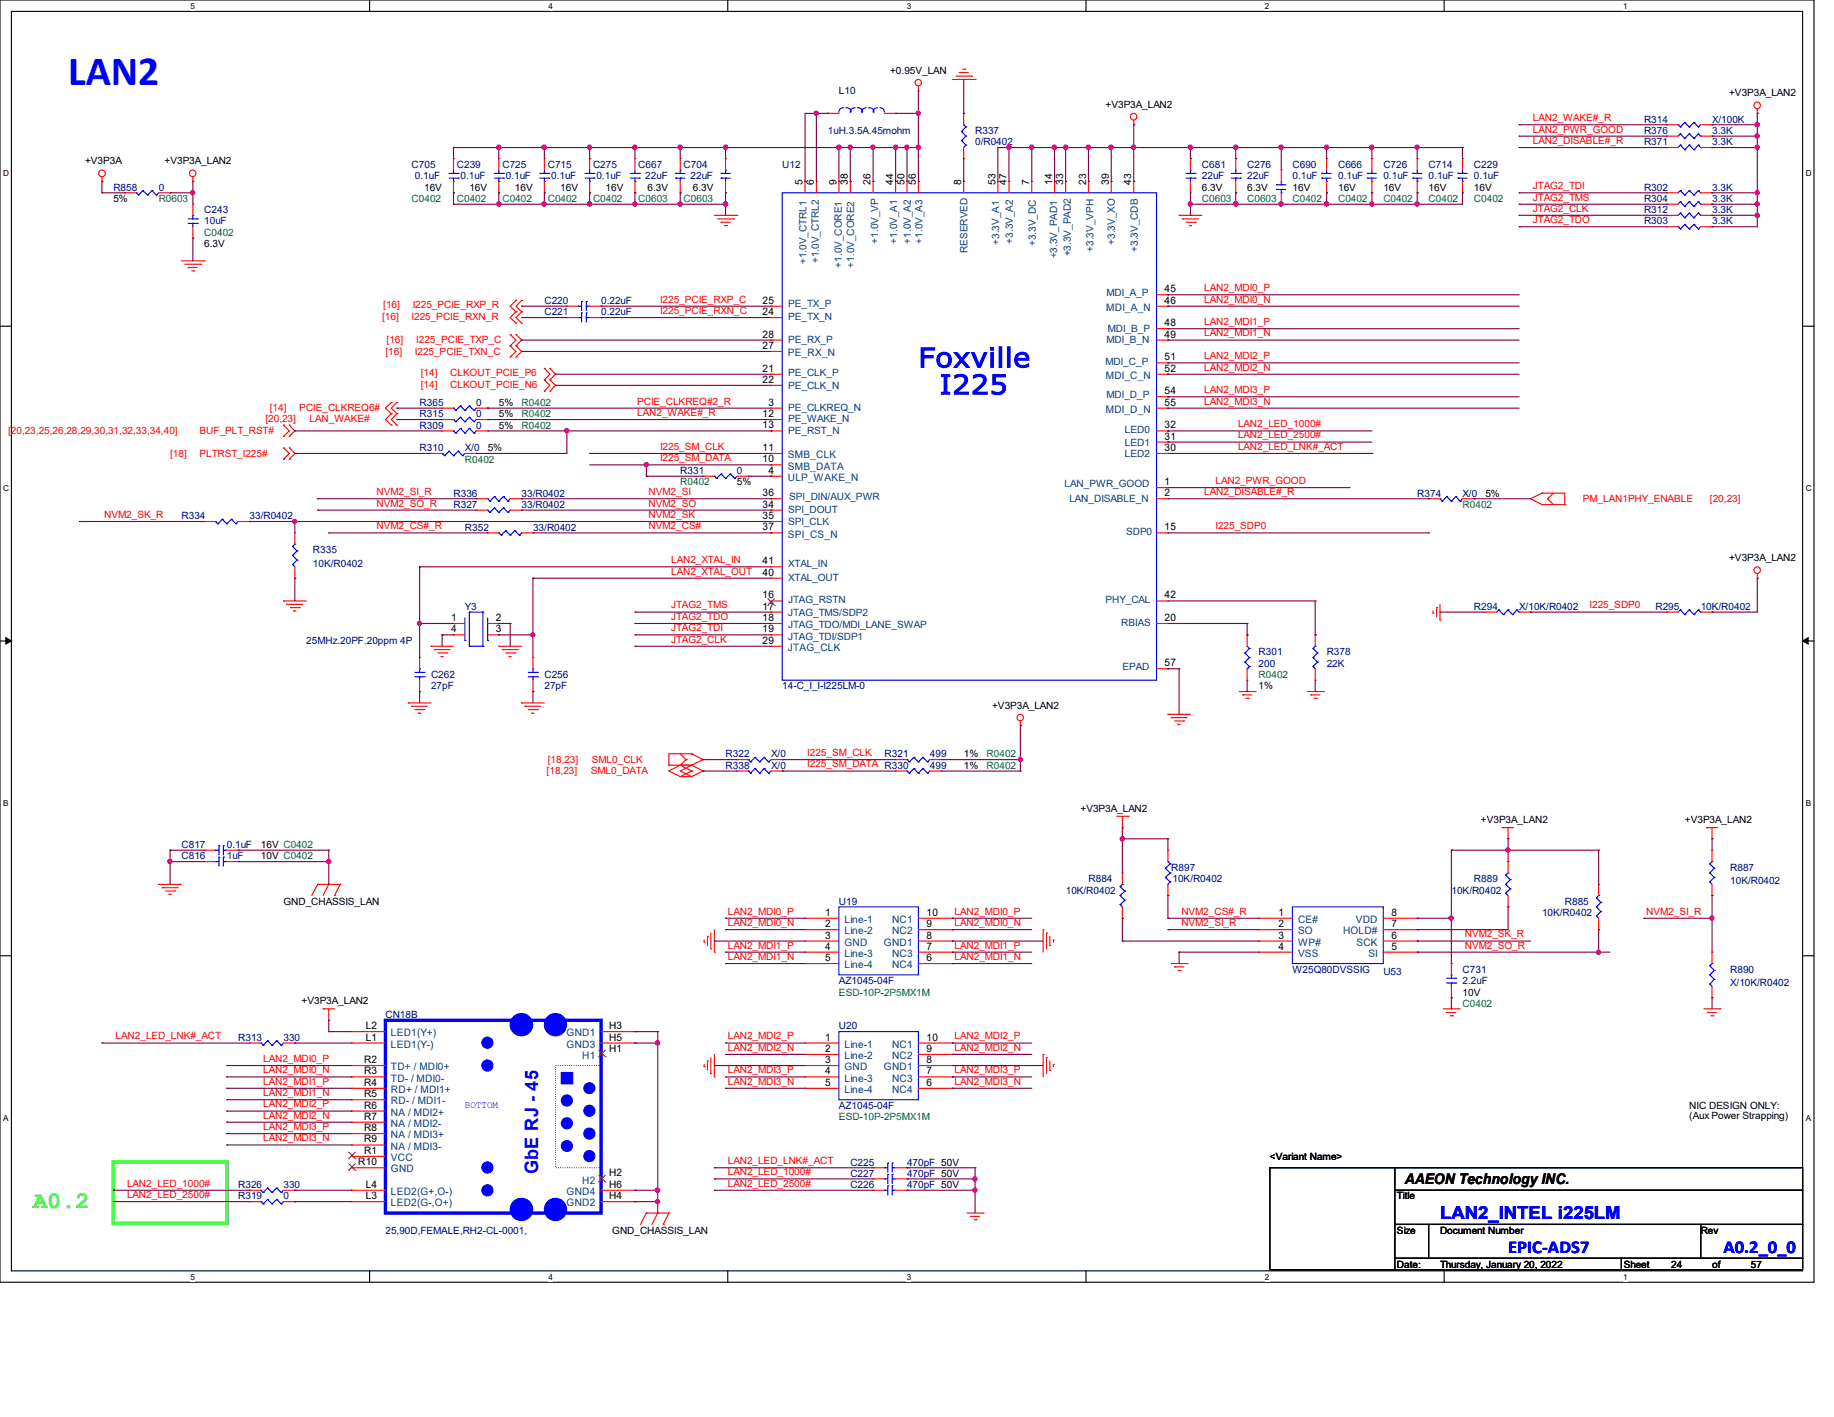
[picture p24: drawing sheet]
<svg xmlns="http://www.w3.org/2000/svg" width="279mm" height="216mm" viewBox="0 0 279 216" stroke-linecap="round" stroke-linejoin="round" font-family="sans-serif">
<defs><g id="words">
<text font-size="6.3" fill="#00f" x="10.4" y="13">LAN2</text>
<g font-size="4.1" fill="#00f">
<text x="139.9" y="56">Foxville</text>
<text x="143.1" y="60.1">I225</text>
</g>
<text font-size="3.6" fill="#0f0" x="5" y="184">A0.2</text>
<g font-size="2.8" fill="#00f">
<text x="82" y="178.9" transform="rotate(-90 82 178.9)">GbE RJ - 45</text>
<text x="219.4" y="185.7">LAN2_INTEL i225LM</text>
<text x="229.8" y="190.9">EPIC-ADS7</text>
<text x="262.6" y="190.9">A0.2_0_0</text>
</g>
<text font-size="2.2" x="214" y="180.5">AAEON Technology INC.</text>
<g font-size="1.6">
<text x="116.2" y="46.3">25</text>
<text x="177.4" y="44.5">45</text>
<text x="177.4" y="46.3">46</text>
<text x="116.2" y="48">24</text>
<text x="116.2" y="51.4">28</text>
<text x="116.2" y="53.2">27</text>
<text x="177.4" y="49.7">48</text>
<text x="177.4" y="51.4">49</text>
<text x="116.2" y="56.6">21</text>
<text x="116.2" y="58.3">22</text>
<text x="177.4" y="54.9">51</text>
<text x="177.4" y="56.6">52</text>
<text x="116.2" y="63.5">12</text>
<text x="116.2" y="65.3">13</text>
<text x="117.1" y="61.8">3</text>
<text x="177.4" y="60.1">54</text>
<text x="177.4" y="61.8">55</text>
<text x="177.4" y="65.3">32</text>
<text x="116.2" y="68.7">11</text>
<text x="116.2" y="70.4">10</text>
<text x="177.4" y="68.7">30</text>
<text x="177.4" y="67">31</text>
<text x="116.2" y="75.6">36</text>
<text x="116.2" y="77.3">34</text>
<text x="117.1" y="72.2">4</text>
<text x="177.4" y="75.6">2</text>
<text x="177.4" y="73.9">1</text>
<text x="116.2" y="79.1">35</text>
<text x="116.2" y="80.8">37</text>
<text x="177.4" y="80.8">15</text>
<text x="116.2" y="87.7">40</text>
<text x="116.2" y="86">41</text>
<text x="68.7" y="94.6">1</text>
<text x="75.5" y="94.6">2</text>
<text x="116.2" y="92.9">17</text>
<text x="116.2" y="94.6">18</text>
<text x="116.2" y="91.2">16</text>
<text x="177.4" y="94.6">20</text>
<text x="177.4" y="91.2">42</text>
<text x="68.7" y="96.4">4</text>
<text x="75.5" y="96.4">3</text>
<text x="116.2" y="96.4">19</text>
<text x="116.2" y="98.1">29</text>
<text x="177.4" y="101.5">57</text>
<text x="125.7" y="139.5">1</text>
<text x="125.7" y="141.3">2</text>
<text x="125.7" y="143">3</text>
<text x="141.1" y="141.3">9</text>
<text x="141.1" y="139.5">10</text>
<text x="141.1" y="143">8</text>
<text x="194.8" y="139.5">1</text>
<text x="194.8" y="141.3">2</text>
<text x="194.8" y="143">3</text>
<text x="212" y="143">6</text>
<text x="212" y="141.3">7</text>
<text x="212" y="139.5">8</text>
<text x="125.7" y="144.7">4</text>
<text x="125.7" y="146.4">5</text>
<text x="141.1" y="144.7">7</text>
<text x="141.1" y="146.4">6</text>
<text x="194.8" y="144.7">4</text>
<text x="212" y="144.7">5</text>
<text x="55.5" y="162">R2</text>
<text x="55.7" y="158.5">L1</text>
<text x="55.7" y="156.8">L2</text>
<text x="92.8" y="158.5">H5</text>
<text x="92.8" y="160.3">H1</text>
<text x="92.8" y="156.8">H3</text>
<text x="125.7" y="158.5">1</text>
<text x="125.7" y="160.3">2</text>
<text x="125.7" y="162">3</text>
<text x="141.1" y="160.3">9</text>
<text x="141.1" y="158.5">10</text>
<text x="141.1" y="162">8</text>
<text x="55.5" y="167.2">R5</text>
<text x="55.5" y="165.4">R4</text>
<text x="55.5" y="163.7">R3</text>
<text x="125.7" y="163.7">4</text>
<text x="125.7" y="165.4">5</text>
<text x="141.1" y="163.7">7</text>
<text x="141.1" y="165.4">6</text>
<text x="55.5" y="170.6">R7</text>
<text x="55.5" y="168.9">R6</text>
<text x="55.5" y="172.3">R8</text>
<text x="54.6" y="177.5">R10</text>
<text x="55.5" y="174.1">R9</text>
<text x="55.5" y="175.8">R1</text>
<text x="92.8" y="179.2">H2</text>
<text x="55.7" y="181">L4</text>
<text x="55.7" y="182.7">L3</text>
<text x="92.8" y="181">H6</text>
<text x="92.8" y="182.7">H4</text>
</g>
<g font-size="1.6" fill="#004080">
<text x="168.5" y="47.4">MDI_A_N</text>
<text x="120" y="54.3">PE_RX_N</text>
<text x="168.5" y="57.7">MDI_C_N</text>
<text x="168.5" y="62.9">MDI_D_N</text>
<text x="120" y="69.8">SMB_CLK</text>
<text x="120" y="71.5">SMB_DATA</text>
<text x="120" y="73.3">ULP_WAKE_N</text>
<text x="120" y="81.9">SPI_CS_N</text>
<text x="120" y="99.2">JTAG_CLK</text>
<text x="128.7" y="140.6">Line-1</text>
<text x="128.7" y="142.4">Line-2</text>
<text x="135.9" y="142.4">NC2</text>
<text x="135.9" y="140.6">NC1</text>
<text x="197.8" y="140.6">CE#</text>
<text x="197.8" y="142.4">SO</text>
<text x="204.6" y="142.4">HOLD#</text>
<text x="206.6" y="140.6">VDD</text>
<text x="128.7" y="144.1">GND</text>
<text x="128.7" y="145.8">Line-3</text>
<text x="128.7" y="147.5">Line-4</text>
<text x="134.7" y="144.1">GND1</text>
<text x="135.9" y="145.8">NC3</text>
<text x="135.9" y="147.5">NC4</text>
<text x="197.8" y="144.1">WP#</text>
<text x="197.8" y="145.8">VSS</text>
<text x="206.6" y="144.1">SCK</text>
<text x="208.5" y="145.8">SI</text>
<text x="59.6" y="159.6">LED1(Y-)</text>
<text x="59.6" y="157.9">LED1(Y+)</text>
<text x="86.3" y="159.6">GND3</text>
<text x="86.3" y="157.9">GND1</text>
<text x="88.7" y="161.4">H1</text>
<text x="128.7" y="159.6">Line-1</text>
<text x="128.7" y="161.4">Line-2</text>
<text x="135.9" y="161.4">NC2</text>
<text x="135.9" y="159.6">NC1</text>
<text x="59.6" y="166.5">RD+ / MDI1+</text>
<text x="59.6" y="164.8">TD- / MDI0-</text>
<text x="59.6" y="163.1">TD+ / MDI0+</text>
<text x="128.7" y="163.1">GND</text>
<text x="128.7" y="164.8">Line-3</text>
<text x="128.7" y="166.5">Line-4</text>
<text x="134.7" y="163.1">GND1</text>
<text x="135.9" y="164.8">NC3</text>
<text x="135.9" y="166.5">NC4</text>
<text x="59.6" y="168.3">RD- / MDI1-</text>
<text x="59.6" y="171.7">NA / MDI2-</text>
<text x="59.6" y="170">NA / MDI2+</text>
<text x="59.6" y="173.4">NA / MDI3+</text>
<text x="59.6" y="178.6">GND</text>
<text x="59.6" y="175.2">NA / MDI3-</text>
<text x="59.6" y="176.9">VCC</text>
<text x="59.6" y="182.1">LED2(G+,O-)</text>
<text x="59.6" y="183.8">LED2(G-,O+)</text>
<text x="86.3" y="182.1">GND4</text>
<text x="86.3" y="183.8">GND2</text>
<text x="88.7" y="180.3">H2</text>
</g>
<g font-size="1.5">
<text x="135.6" y="11.3">+0.95V_LAN</text>
<text x="168.4" y="16.4">+V3P3A_LAN2</text>
<text x="263.4" y="14.7">+V3P3A_LAN2</text>
<text x="13" y="25.1">+V3P3A</text>
<text x="25.1" y="25.1">+V3P3A_LAN2</text>
<text x="64.6" y="29">16V</text>
<text x="71.5" y="29">16V</text>
<text x="78.4" y="29">16V</text>
<text x="85.3" y="29">16V</text>
<text x="92.2" y="29">16V</text>
<text x="98.6" y="29">6.3V</text>
<text x="105.5" y="29">6.3V</text>
<text x="122.3" y="28.2" transform="rotate(-90 122.3 28.2)">5</text>
<text x="124" y="28.2" transform="rotate(-90 124 28.2)">6</text>
<text x="127.4" y="28.2" transform="rotate(-90 127.4 28.2)">9</text>
<text x="129.2" y="28.2" transform="rotate(-90 129.2 28.2)">38</text>
<text x="132.6" y="28.2" transform="rotate(-90 132.6 28.2)">26</text>
<text x="136.1" y="28.2" transform="rotate(-90 136.1 28.2)">44</text>
<text x="137.8" y="28.2" transform="rotate(-90 137.8 28.2)">50</text>
<text x="139.5" y="28.2" transform="rotate(-90 139.5 28.2)">56</text>
<text x="146.4" y="28.2" transform="rotate(-90 146.4 28.2)">8</text>
<text x="151.6" y="28.2" transform="rotate(-90 151.6 28.2)">53</text>
<text x="153.3" y="28.2" transform="rotate(-90 153.3 28.2)">47</text>
<text x="156.8" y="28.2" transform="rotate(-90 156.8 28.2)">7</text>
<text x="160.3" y="28.2" transform="rotate(-90 160.3 28.2)">14</text>
<text x="162" y="28.2" transform="rotate(-90 162 28.2)">33</text>
<text x="165.4" y="28.2" transform="rotate(-90 165.4 28.2)">23</text>
<text x="168.9" y="28.2" transform="rotate(-90 168.9 28.2)">39</text>
<text x="172.3" y="28.2" transform="rotate(-90 172.3 28.2)">43</text>
<text x="183.1" y="29">6.3V</text>
<text x="190" y="29">6.3V</text>
<text x="196.9" y="29">16V</text>
<text x="203.8" y="29">16V</text>
<text x="210.7" y="29">16V</text>
<text x="217.6" y="29">16V</text>
<text x="224.5" y="29">16V</text>
<text x="17.3" y="30.8">5%</text>
<text x="31.1" y="37.7">6.3V</text>
<text x="76" y="61.8">5%</text>
<text x="76" y="65.3">5%</text>
<text x="76" y="63.6">5%</text>
<text x="74.3" y="68.7">5%</text>
<text x="112.3" y="74">5%</text>
<text x="226.3" y="75.7">5%</text>
<text x="263.4" y="85.5">+V3P3A_LAN2</text>
<text x="151.1" y="108">+V3P3A_LAN2</text>
<text x="191.7" y="105">1%</text>
<text x="146.8" y="115.4">1%</text>
<text x="146.8" y="117.1">1%</text>
<text x="164.6" y="123.7">+V3P3A_LAN2</text>
<text x="225.6" y="125.4">+V3P3A_LAN2</text>
<text x="256.7" y="125.4">+V3P3A_LAN2</text>
<text x="39.8" y="129.2">16V C0402</text>
<text x="39.8" y="130.9">10V C0402</text>
<text x="43.2" y="137.8">GND_CHASSIS_LAN</text>
<text x="45.9" y="153">+V3P3A_LAN2</text>
<text x="222.8" y="151.7">10V</text>
<text x="257.4" y="169">NIC DESIGN ONLY:</text>
<text x="257.4" y="170.5">(Aux Power Strapping)</text>
<text x="193.5" y="176.7">&lt;Variant Name&gt;</text>
<text x="212.8" y="182.8">Title</text>
<text x="93.3" y="188">GND_CHASSIS_LAN</text>
<text x="212.8" y="188">Size</text>
<text x="219.4" y="188">Document Number</text>
<text x="259.1" y="188">Rev</text>
<text x="212.8" y="193.1">Date:</text>
<text x="219.4" y="193.1">Thursday, January 20, 2022</text>
<text x="247.4" y="193.1">Sheet</text>
<text x="254.6" y="193.1">24</text>
<text x="260.8" y="193.1">of</text>
<text x="266.7" y="193.1">57</text>
</g>
<g font-size="1.5" fill="#000080">
<text x="127.8" y="14.4">L10</text>
<text x="126.1" y="20.4">1uH.3.5A.45mohm</text>
<text x="148.6" y="20.4">R337</text>
<text x="148.6" y="22.1">0/R0402</text>
<text x="250.5" y="18.7">R314</text>
<text x="250.5" y="20.4">R376</text>
<text x="250.5" y="22.1">R371</text>
<text x="260.8" y="18.7">X/100K</text>
<text x="260.8" y="20.4">3.3K</text>
<text x="260.8" y="22.1">3.3K</text>
<text x="17.3" y="29">R858</text>
<text x="24.2" y="29">0</text>
<text x="62.7" y="25.6">C705</text>
<text x="63.2" y="27.3">0.1uF</text>
<text x="69.6" y="25.6">C239</text>
<text x="70.2" y="27.3">0.1uF</text>
<text x="76.5" y="25.6">C725</text>
<text x="77.1" y="27.3">0.1uF</text>
<text x="83.4" y="25.6">C715</text>
<text x="84" y="27.3">0.1uF</text>
<text x="90.3" y="25.6">C275</text>
<text x="90.9" y="27.3">0.1uF</text>
<text x="97.2" y="25.6">C667</text>
<text x="98.3" y="27.3">22uF</text>
<text x="104.1" y="25.6">C704</text>
<text x="105.2" y="27.3">22uF</text>
<text x="119.2" y="25.6">U12</text>
<text x="183.1" y="25.6">C681</text>
<text x="183.1" y="27.3">22uF</text>
<text x="190" y="25.6">C276</text>
<text x="190" y="27.3">22uF</text>
<text x="196.9" y="25.6">C690</text>
<text x="196.9" y="27.3">0.1uF</text>
<text x="203.8" y="25.6">C666</text>
<text x="203.8" y="27.3">0.1uF</text>
<text x="210.7" y="25.6">C726</text>
<text x="210.7" y="27.3">0.1uF</text>
<text x="217.6" y="25.6">C714</text>
<text x="217.6" y="27.3">0.1uF</text>
<text x="224.5" y="25.6">C229</text>
<text x="224.5" y="27.3">0.1uF</text>
<text x="250.5" y="29">R302</text>
<text x="260.8" y="29">3.3K</text>
<text x="31.1" y="32.5">C243</text>
<text x="31.1" y="34.2">10uF</text>
<text x="250.5" y="30.8">R304</text>
<text x="250.5" y="32.5">R312</text>
<text x="250.5" y="34.2">R303</text>
<text x="260.8" y="30.8">3.3K</text>
<text x="260.8" y="32.5">3.3K</text>
<text x="260.8" y="34.2">3.3K</text>
<text x="82.9" y="46.3">C220</text>
<text x="91.6" y="46.3">0.22uF</text>
<text x="82.9" y="48">C221</text>
<text x="91.6" y="48">0.22uF</text>
<text x="63.9" y="61.8">R365</text>
<text x="63.9" y="65.3">R309</text>
<text x="63.9" y="63.6">R315</text>
<text x="72.6" y="61.8">0</text>
<text x="72.6" y="65.3">0</text>
<text x="72.6" y="63.6">0</text>
<text x="63.9" y="68.7">R310</text>
<text x="70.8" y="68.7">X/0</text>
<text x="69.1" y="75.7">R336</text>
<text x="69.1" y="77.4">R327</text>
<text x="79.5" y="75.7">33/R0402</text>
<text x="79.5" y="77.4">33/R0402</text>
<text x="103.6" y="72.2">R331</text>
<text x="112.3" y="72.2">0</text>
<text x="215.9" y="75.7">R374</text>
<text x="222.8" y="75.7">X/0</text>
<text x="27.6" y="79.1">R334</text>
<text x="38" y="79.1">33/R0402</text>
<text x="70.8" y="80.9">R352</text>
<text x="81.2" y="80.9">33/R0402</text>
<text x="47.7" y="84.3">R335</text>
<text x="47.7" y="86.4">10K/R0402</text>
<text x="70.8" y="93">Y3</text>
<text x="224.5" y="93">R294</text>
<text x="231.5" y="93">X/10K/R0402</text>
<text x="252.2" y="93">R295</text>
<text x="259.1" y="93">10K/R0402</text>
<text x="46.7" y="98.1">25MHz.20PF.20ppm 4P</text>
<text x="191.7" y="99.9">R301</text>
<text x="191.7" y="101.6">200</text>
<text x="202.1" y="99.9">R378</text>
<text x="202.1" y="101.6">22K</text>
<text x="65.7" y="103.3">C262</text>
<text x="65.7" y="105">27pF</text>
<text x="82.9" y="103.3">C256</text>
<text x="82.9" y="105">27pF</text>
<text x="119.2" y="105">14-C_I_I-I225LM-0</text>
<text x="110.5" y="115.4">R322</text>
<text x="110.5" y="117.1">R338</text>
<text x="117.5" y="115.4">X/0</text>
<text x="117.5" y="117.1">X/0</text>
<text x="134.8" y="115.4">R321</text>
<text x="141.7" y="115.4">499</text>
<text x="141.7" y="117.1">499</text>
<text x="27.6" y="129.2">C817</text>
<text x="27.6" y="130.9">C816</text>
<text x="34.5" y="129.2">0.1uF</text>
<text x="34.5" y="130.9">1uF</text>
<text x="127.8" y="137.8">U19</text>
<text x="162.4" y="136.1">10K/R0402</text>
<text x="165.8" y="134.4">R884</text>
<text x="178.4" y="132.7">R897</text>
<text x="178.6" y="134.4">10K/R0402</text>
<text x="221.1" y="136.1">10K/R0402</text>
<text x="224.5" y="134.4">R889</text>
<text x="238.4" y="137.8">R885</text>
<text x="263.6" y="132.7">R887</text>
<text x="263.6" y="134.7">10K/R0402</text>
<text x="234.9" y="139.6">10K/R0402</text>
<text x="127.8" y="149.9">AZ1045-04F</text>
<text x="196.9" y="148.2">W25Q80DVSSIG</text>
<text x="210.7" y="148.5">U53</text>
<text x="222.8" y="148.2">C731</text>
<text x="222.8" y="149.9">2.2uF</text>
<text x="263.6" y="148.2">R890</text>
<text x="58.7" y="155.1">CN18B</text>
<text x="263.6" y="150.3">X/10K/R0402</text>
<text x="36.3" y="158.6">R313</text>
<text x="43.2" y="158.6">330</text>
<text x="127.8" y="156.8">U20</text>
<text x="127.8" y="169">AZ1045-04F</text>
<text x="129.5" y="177.6">C225</text>
<text x="129.5" y="179.3">C227</text>
<text x="138.2" y="177.6">470pF 50V</text>
<text x="138.2" y="179.3">470pF 50V</text>
<text x="36.3" y="181">R326</text>
<text x="36.3" y="182.8">R319</text>
<text x="43.2" y="181">330</text>
<text x="43.2" y="182.8">0</text>
<text x="129.5" y="181">C226</text>
<text x="138.2" y="181">470pF 50V</text>
<text x="58.7" y="188">25,90D,FEMALE,RH2-CL-0001,</text>
</g>
<g font-size="1.5" fill="#f00">
<text x="233.5" y="18.5">LAN2_WAKE#_R</text>
<text x="233.5" y="20.2">LAN2_PWR_GOOD</text>
<text x="233.5" y="21.9">LAN2_DISABLE#_R</text>
<text x="233.5" y="28.8">JTAG2_TDI</text>
<text x="233.5" y="30.6">JTAG2_TMS</text>
<text x="233.5" y="32.3">JTAG2_CLK</text>
<text x="233.5" y="34">JTAG2_TDO</text>
<text x="58.4" y="47">[16]</text>
<text x="62.9" y="47">I225_PCIE_RXP_R</text>
<text x="100.5" y="46.1">I225_PCIE_RXP_C</text>
<text x="100.5" y="47.8">I225_PCIE_RXN_C</text>
<text x="183.4" y="44.4">LAN2_MDI0_P</text>
<text x="183.4" y="46.1">LAN2_MDI0_N</text>
<text x="58.2" y="48.7">[16]</text>
<text x="58.9" y="52.2">[16]</text>
<text x="62.7" y="48.7">I225_PCIE_RXN_R</text>
<text x="63.4" y="52.2">I225_PCIE_TXP_C</text>
<text x="183.4" y="49.5">LAN2_MDI1_P</text>
<text x="183.4" y="51.3">LAN2_MDI1_N</text>
<text x="58.7" y="54.1">[16]</text>
<text x="63.2" y="54.1">I225_PCIE_TXN_C</text>
<text x="64.1" y="57.4">[14]</text>
<text x="64.1" y="59.1">[14]</text>
<text x="68.6" y="57.4">CLKOUT_PCIE_P6</text>
<text x="68.6" y="59.1">CLKOUT_PCIE_N6</text>
<text x="183.4" y="54.7">LAN2_MDI2_P</text>
<text x="183.4" y="56.5">LAN2_MDI2_N</text>
<text x="183.4" y="59.9">LAN2_MDI3_P</text>
<text x="40.4" y="64.3">[20,23]</text>
<text x="41.1" y="62.6">[14]</text>
<text x="45.6" y="62.6">PCIE_CLKREQ6#</text>
<text x="47.2" y="64.3">LAN_WAKE#</text>
<text x="97.1" y="61.6">PCIE_CLKREQ#2_R</text>
<text x="97.1" y="63.4">LAN2_WAKE#_R</text>
<text x="183.4" y="61.6">LAN2_MDI3_N</text>
<text x="188.6" y="65.1">LAN2_LED_1000#</text>
<text x="1.2" y="66.2">[20,23,25,26,28,29,30,31,32,33,34,40]</text>
<text x="25.9" y="69.6">[18]</text>
<text x="30.4" y="66.2">BUF_PLT_RST#</text>
<text x="30.4" y="69.6">PLTRST_I225#</text>
<text x="100.5" y="68.5">I225_SM_CLK</text>
<text x="100.5" y="70.3">I225_SM_DATA</text>
<text x="188.6" y="66.8">LAN2_LED_2500#</text>
<text x="188.6" y="68.5">LAN2_LED_LNK#_ACT</text>
<text x="57.4" y="75.4">NVM2_SI_R</text>
<text x="57.4" y="77.2">NVM2_SO_R</text>
<text x="98.8" y="75.4">NVM2_SI</text>
<text x="98.8" y="77.2">NVM2_SO</text>
<text x="183.4" y="75.4">LAN2_DISABLE#_R</text>
<text x="185.2" y="73.7">LAN2_PWR_GOOD</text>
<text x="241.1" y="76.5">PM_LAN1PHY_ENABLE</text>
<text x="260.5" y="76.5">[20,23]</text>
<text x="15.9" y="78.9">NVM2_SK_R</text>
<text x="57.4" y="80.6">NVM2_CS#_R</text>
<text x="98.8" y="78.9">NVM2_SK</text>
<text x="98.8" y="80.6">NVM2_CS#</text>
<text x="185.2" y="80.6">I225_SDP0</text>
<text x="102.2" y="85.8">LAN2_XTAL_IN</text>
<text x="102.2" y="87.5">LAN2_XTAL_OUT</text>
<text x="102.2" y="92.7">JTAG2_TMS</text>
<text x="102.2" y="94.4">JTAG2_TDO</text>
<text x="242.2" y="92.7">I225_SDP0</text>
<text x="102.2" y="96.2">JTAG2_TDI</text>
<text x="102.2" y="97.9">JTAG2_CLK</text>
<text x="83.3" y="118">[18,23]</text>
<text x="83.4" y="116.2">[18,23]</text>
<text x="90" y="118">SML0_DATA</text>
<text x="90.2" y="116.2">SML0_CLK</text>
<text x="123" y="115.2">I225_SM_CLK</text>
<text x="123" y="116.9">I225_SM_DATA R330</text>
<text x="110.9" y="139.4">LAN2_MDI0_P</text>
<text x="110.9" y="141.1">LAN2_MDI0_N</text>
<text x="145.4" y="139.4">LAN2_MDI0_P</text>
<text x="145.4" y="141.1">LAN2_MDI0_N</text>
<text x="180" y="139.4">NVM2_CS#_R</text>
<text x="180" y="141.1">NVM2_SI_R</text>
<text x="223.2" y="142.8">NVM2_SK_R</text>
<text x="250.8" y="139.4">NVM2_SI_R</text>
<text x="110.9" y="144.5">LAN2_MDI1_P</text>
<text x="110.9" y="146.3">LAN2_MDI1_N</text>
<text x="145.4" y="144.5">LAN2_MDI1_P</text>
<text x="145.4" y="146.3">LAN2_MDI1_N</text>
<text x="223.2" y="144.5">NVM2_SO_R</text>
<text x="17.6" y="158.4">LAN2_LED_LNK#_ACT</text>
<text x="40.1" y="161.8">LAN2_MDI0_P</text>
<text x="110.9" y="158.4">LAN2_MDI2_P</text>
<text x="110.9" y="160.1">LAN2_MDI2_N</text>
<text x="145.4" y="158.4">LAN2_MDI2_P</text>
<text x="145.4" y="160.1">LAN2_MDI2_N</text>
<text x="40.1" y="163.5">LAN2_MDI0_N</text>
<text x="40.1" y="165.3">LAN2_MDI1_P</text>
<text x="40.1" y="167">LAN2_MDI1_N</text>
<text x="110.9" y="163.5">LAN2_MDI3_P</text>
<text x="110.9" y="165.3">LAN2_MDI3_N</text>
<text x="145.4" y="163.5">LAN2_MDI3_P</text>
<text x="145.4" y="165.3">LAN2_MDI3_N</text>
<text x="40.1" y="168.7">LAN2_MDI2_P</text>
<text x="40.1" y="170.4">LAN2_MDI2_N</text>
<text x="40.1" y="172.2">LAN2_MDI3_P</text>
<text x="40.1" y="173.9">LAN2_MDI3_N</text>
<text x="110.9" y="177.4">LAN2_LED_LNK#_ACT</text>
<text x="110.9" y="179.1">LAN2_LED_1000#</text>
<text x="19.3" y="180.8">LAN2_LED_1000#</text>
<text x="19.3" y="182.5">LAN2_LED_2500#</text>
<text x="110.9" y="180.8">LAN2_LED_2500#</text>
</g>
<g font-size="1.5" fill="#008000">
<text x="24.2" y="30.8">R0603</text>
<text x="31.1" y="35.9">C0402</text>
<text x="62.7" y="30.8">C0402</text>
<text x="69.6" y="30.8">C0402</text>
<text x="76.5" y="30.8">C0402</text>
<text x="83.4" y="30.8">C0402</text>
<text x="90.3" y="30.8">C0402</text>
<text x="97.2" y="30.8">C0603</text>
<text x="104.1" y="30.8">C0603</text>
<text x="183.1" y="30.8">C0603</text>
<text x="190" y="30.8">C0603</text>
<text x="196.9" y="30.8">C0402</text>
<text x="203.8" y="30.8">C0402</text>
<text x="210.7" y="30.8">C0402</text>
<text x="217.6" y="30.8">C0402</text>
<text x="224.5" y="30.8">C0402</text>
<text x="79.5" y="61.8">R0402</text>
<text x="79.5" y="65.3">R0402</text>
<text x="79.5" y="63.6">R0402</text>
<text x="70.8" y="70.5">R0402</text>
<text x="103.6" y="74">R0402</text>
<text x="222.8" y="77.4">R0402</text>
<text x="191.7" y="103.3">R0402</text>
<text x="150.3" y="115.4">R0402</text>
<text x="150.3" y="117.1">R0402</text>
<text x="127.8" y="151.7">ESD-10P-2P5MX1M</text>
<text x="222.8" y="153.4">C0402</text>
<text x="127.8" y="170.7">ESD-10P-2P5MX1M</text>
</g>
<g font-size="1.5" fill="#004080">
<text x="122.9" y="40.3" transform="rotate(-90 122.9 40.3)">+1.0V_CTRL1</text>
<text x="124.8" y="40.1" transform="rotate(-90 124.8 40.1)">+1.0V_CTRL2</text>
<text x="128.2" y="40.8" transform="rotate(-90 128.2 40.8)">+1.0V_CORE1</text>
<text x="130.1" y="40.8" transform="rotate(-90 130.1 40.8)">+1.0V_CORE2</text>
<text x="133.8" y="37.1" transform="rotate(-90 133.8 37.1)">+1.0V_VP</text>
<text x="136.7" y="37.1" transform="rotate(-90 136.7 37.1)">+1.0V_A1</text>
<text x="138.8" y="37.1" transform="rotate(-90 138.8 37.1)">+1.0V_A2</text>
<text x="140.5" y="37.1" transform="rotate(-90 140.5 37.1)">+1.0V_A3</text>
<text x="147.4" y="38.5" transform="rotate(-90 147.4 38.5)">RESERVED</text>
<text x="152.2" y="37.3" transform="rotate(-90 152.2 37.3)">+3.3V_A1</text>
<text x="154.3" y="37.1" transform="rotate(-90 154.3 37.1)">+3.3V_A2</text>
<text x="157.8" y="37.5" transform="rotate(-90 157.8 37.5)">+3.3V_DC</text>
<text x="161" y="39.4" transform="rotate(-90 161 39.4)">+3.3V_PAD1</text>
<text x="163.1" y="39.1" transform="rotate(-90 163.1 39.1)">+3.3V_PAD2</text>
<text x="166.6" y="38.4" transform="rotate(-90 166.6 38.4)">+3.3V_VPH</text>
<text x="169.9" y="37.3" transform="rotate(-90 169.9 37.3)">+3.3V_XO</text>
<text x="173.3" y="38.4" transform="rotate(-90 173.3 38.4)">+3.3V_CDB</text>
<text x="120.1" y="46.8">PE_TX_P</text>
<text x="168.6" y="45.1">MDI_A_P</text>
<text x="120.1" y="48.7">PE_TX_N</text>
<text x="120.1" y="52.2">PE_RX_P</text>
<text x="168.6" y="52.2">MDI_B_N</text>
<text x="168.8" y="50.6">MDI_B_P</text>
<text x="120.1" y="57.4">PE_CLK_P</text>
<text x="120.1" y="59.3">PE_CLK_N</text>
<text x="168.4" y="55.6">MDI_C_P</text>
<text x="120.1" y="64.3">PE_WAKE_N</text>
<text x="120.1" y="62.6">PE_CLKREQ_N</text>
<text x="168.6" y="60.7">MDI_D_P</text>
<text x="171.4" y="66">LED0</text>
<text x="120.1" y="66.2">PE_RST_N</text>
<text x="171.4" y="69.6">LED2</text>
<text x="171.4" y="67.9">LED1</text>
<text x="120.2" y="76.2">SPI_DIN/AUX_PWR</text>
<text x="162.2" y="74.1">LAN_PWR_GOOD</text>
<text x="162.9" y="76.5">LAN_DISABLE_N</text>
<text x="120.1" y="80">SPI_CLK</text>
<text x="120.1" y="78.1">SPI_DOUT</text>
<text x="171.5" y="81.5">SDP0</text>
<text x="120.1" y="88.5">XTAL_OUT</text>
<text x="120.1" y="86.4">XTAL_IN</text>
<text x="120.1" y="93.8">JTAG_TMS/SDP2</text>
<text x="120.1" y="95.7">JTAG_TDO/MDI_LANE_SWAP</text>
<text x="120.1" y="91.9">JTAG_RSTN</text>
<text x="168.4" y="91.9">PHY_CAL</text>
<text x="170.8" y="95.4">RBIAS</text>
<text x="120.1" y="97.5">JTAG_TDI/SDP1</text>
<text x="171" y="102.1">EPAD</text>
</g>
<text font-size="1.5" fill="#00f" x="70.8" y="168.8">BOTTOM</text>
<g font-size="1.3">
<text x="29" y="1.3">5</text>
<text x="83.6" y="1.3">4</text>
<text x="138.1" y="1.3">3</text>
<text x="192.7" y="1.3">2</text>
<text x="247.3" y="1.3">1</text>
<text x=".5" y="26.8">D</text>
<text x="275.1" y="26.8">D</text>
<text x=".5" y="74.8">C</text>
<text x="275.1" y="74.8">C</text>
<text x=".5" y="122.8">B</text>
<text x="275.1" y="122.8">B</text>
<text x=".5" y="170.7">A</text>
<text x="275.1" y="170.7">A</text>
<text x="29" y="195">5</text>
<text x="83.6" y="195">4</text>
<text x="138.1" y="195">3</text>
<text x="192.7" y="195">2</text>
<text x="247.3" y="195">1</text>
</g>
</g></defs>
<path d="M0 0h276.4v195.4h-276.4zM1.7 1.7h272.9v191.9h-272.9z" fill="none" stroke="#000" stroke-width=".17"/>
<g fill="#fff">
<path d="M29 .2h.7v1.4h-.7z"/>
<path d="M29 193.8h.7v1.4h-.7z"/>
</g>
<path d="M56.3 0v1.7M56.3 193.6v1.8" fill="none" stroke="#000" stroke-width=".17"/>
<g fill="#fff">
<path d="M83.6 .2h.6v1.4h-.6z"/>
<path d="M83.6 193.8h.6v1.4h-.6z"/>
</g>
<path d="M110.9 0v1.7M110.9 193.6v1.8" fill="none" stroke="#000" stroke-width=".17"/>
<g fill="#fff">
<path d="M138.1 .2h.7v1.4h-.7z"/>
<path d="M138.1 193.8h.7v1.4h-.7z"/>
</g>
<path d="M165.4 0v1.7M165.4 193.6v1.8" fill="none" stroke="#000" stroke-width=".17"/>
<g fill="#fff">
<path d="M192.7 .2h.7v1.4h-.7z"/>
<path d="M192.7 193.8h.7v1.4h-.7z"/>
</g>
<path d="M220 0v1.7M220 193.6v1.8" fill="none" stroke="#000" stroke-width=".17"/>
<g fill="#fff">
<path d="M247.3 .2h.6v1.4h-.6z"/>
<path d="M247.3 193.8h.6v1.4h-.6z"/>
<path d="M.5 25.7h.9v1.4h-.9z"/>
<path d="M275.1 25.7h.9v1.4h-.9z"/>
<path d="M.5 73.7h.9v1.4h-.9z"/>
<path d="M275.1 73.7h.9v1.4h-.9z"/>
</g>
<path d="M0 49.7h1.7M274.6 49.7h1.8" fill="none" stroke="#000" stroke-width=".17"/>
<g fill="#fff">
<path d="M.5 121.6h.8v1.4h-.8z"/>
<path d="M275.1 121.6h.8v1.4h-.8z"/>
</g>
<path d="M0 97.7h1.7M274.6 97.7h1.8" fill="none" stroke="#000" stroke-width=".17"/>
<path d="M.9 97.2l.8 .5-.8 .4zM274.6 97.7l.9-.5v.9z" fill="#000" stroke="#000" stroke-width=".15"/>
<g fill="#fff">
<path d="M.5 169.6h.8v1.4h-.8z"/>
<path d="M275.1 169.6h.8v1.4h-.8z"/>
</g>
<path d="M0 145.6h1.7M274.6 145.6h1.8M193.5 177.9h19v15.6h-19zM212.5 177.9h62.1v3.5h-62.1zM212.5 181.4h62.1v5.2h-62.1zM212.5 186.6h5.1v5.1h-5.1zM212.5 191.7h34.5v1.8h-34.5zM217.6 186.6h41.5v5.1h-41.5zM247 191.7h27.6v1.8h-27.6zM259.1 186.6h15.5v5.1h-15.5z" fill="none" stroke="#000" stroke-width=".17"/>
<path d="M17.3 177h17.2v9.4h-17.2z" fill="none" stroke="#0f0" stroke-width=".51"/>
<g fill="none" stroke="#f00" stroke-width=".17">
<path d="M126.1 17.3h.1M126.1 17.3h1.7M134.7 17.3h1.7M136.4 17.3h.1M139.9 13.8h.1M139.9 13.1v.7M145.1 12.1h3.4M145.6 11.6h2.4M146.1 11h.1M146.1 11h1.4M146.6 10.5h.4M146.8 17.3h.1"/>
<path d="M146.8 17.3v1.7M147 10.5h.1M148 11.6h.1M148.5 12.1h.1M172.7 19h.1M172.7 18.3v.7M253.9 19h.1M253.9 19h1.8M259.1 19h1.7M260.8 19h.1M267.7 17.3h.1M267.7 16.6v.7"/>
<path d="M15.5 27.6h.1M15.5 27v.6M19 29.4h.1M19 29.4h1.7M24.2 29.4h1.7M25.9 29.4h.1M27.6 39.8h3.5M29.4 27.6h.1M29.4 36.3h.1M29.4 31.1h.1M29.4 27v.6M29.4 31.1v1.7"/>
<path d="M29.4 34.5v1.8M31.1 39.8h.1M69.1 24.2h.1M69.1 29.4h.1M69.1 24.2v1.7M69.1 27.6v1.8M76 24.2h.1M76 29.4h.1M76 24.2v1.7M76 27.6v1.8M82.9 24.2h.1M82.9 29.4h.1"/>
<path d="M82.9 24.2v1.7M82.9 27.6v1.8M89.8 24.2h.1M89.8 29.4h.1M89.8 24.2v1.7M89.8 27.6v1.8M96.7 24.2h.1M96.7 29.4h.1M96.7 24.2v1.7M96.7 27.6v1.8M103.6 29.4h.1M103.6 24.2h.1"/>
<path d="M103.6 24.2v1.7M103.6 27.6v1.8M108.8 32.8h3.5M109.3 33.4h2.5M109.9 33.9h.1M109.9 33.9h1.4M110.4 34.4h.3M110.5 29.4h.1M110.5 24.2h.1M110.5 24.2v1.7M110.5 27.6v1.8M110.7 34.4h.1"/>
<path d="M111.8 33.4h.1M112.3 32.8h.1M122.6 27.6h.1M122.6 27.6v1.8M124.4 27.6h.1M124.4 27.6v1.8M127.8 27.6h.1M127.8 27.6v1.8M129.5 27.6h.1M129.5 27.6v1.8M133 27.6h.1M133 27.6v1.8"/>
<path d="M136.4 27.6h.1M136.4 27.6v1.8M138.2 27.6h.1M138.2 27.6v1.8M139.9 27.6h.1M139.9 27.6v1.8M146.8 27.6h.1M146.8 24.2h.1M146.8 22.5v1.7M146.8 27.6v1.8M152 27.6h.1M152 27.6v1.8"/>
<path d="M153.7 27.6h.1M153.7 27.6v1.8M157.2 27.6h.1M157.2 27.6v1.8M160.7 27.6h.1M160.7 27.6v1.8M162.3 27.6h.1M162.3 27.6v1.8M165.8 27.6h.1M165.8 27.6v1.8M169.3 27.6h.1M169.3 27.6v1.8"/>
<path d="M172.7 27.6h.1M172.7 27.6v1.8M179.6 32.8h.1M179.6 32.8h3.5M180.2 33.4h.1M180.2 33.4h2.4M180.7 33.9h1.4M181.2 34.4h.1M181.2 34.4h.3M181.4 29.4h.1M181.4 24.2h.1M181.4 24.2v1.7"/>
<path d="M181.4 27.6v1.8M182.1 33.9h.1M188.3 29.4h.1M188.3 24.2h.1M188.3 24.2v1.7M188.3 27.6v1.8M195.2 25.9h.1M195.2 31.1h.1M195.2 25.9v1.7M195.2 29.4v1.7M202.1 24.2h.1M202.1 29.4h.1"/>
<path d="M202.1 24.2v1.7M202.1 27.6v1.8M209 24.2h.1M209 29.4h.1M209 24.2v1.7M209 27.6v1.8M215.9 24.2h.1M215.9 29.4h.1M215.9 24.2v1.7M215.9 27.6v1.8M222.8 24.2h.1M222.8 29.4h.1"/>
<path d="M222.8 24.2v1.7M222.8 27.6v1.8M253.9 29.4h.1M253.9 31.1h.1M253.9 32.8h.1M253.9 34.5h.1M253.9 20.7h.1M253.9 22.5h.1M253.9 32.8h1.8M253.9 29.4h1.8M253.9 31.1h1.8M253.9 34.5h1.8"/>
<path d="M253.9 20.7h1.8M253.9 22.5h1.8M259.1 32.8h1.7M259.1 29.4h1.7M259.1 31.1h1.7M259.1 34.5h1.7M259.1 20.7h1.7M259.1 22.5h1.7M260.8 29.4h.1M260.8 31.1h.1M260.8 32.8h.1M260.8 34.5h.1"/>
<path d="M260.8 20.7h.1M260.8 22.5h.1M28.2 40.3h2.4M28.7 40.8h.1M28.7 40.8h1.4M29.2 41.3h.3M29.5 41.3h.1M30.6 40.3h.1M77.7 51h.1M77.7 52.7h.1M77.7 54.4h.1M77.7 51l.9 .8-.9 .9"/>
<path d="M77.7 52.7l.9 .9-.9 .8M78.6 52.7h.1M78.6 51h.1M78.6 54.4h.1M78.6 47.5h.1M78.6 45.8h.1M78.6 49.2h.1M78.6 51l.9 .8-.9 .9M78.6 52.7l.9 .9-.9 .8M78.6 45.8l-.9 .9 .9 .8M78.6 47.5l-.9 .9 .9 .8M79.5 47.5h.1"/>
<path d="M79.5 45.8h.1M79.5 49.2h.1M79.5 45.8l-.9 .9 .9 .8M79.5 47.5l-.9 .9 .9 .8M82.9 57.9h.1M82.9 56.1h.1M82.9 59.6h.1M82.9 56.1l.9 .9-.9 .9M82.9 57.9l.9 .8-.9 .9M83.8 56.1h.1M83.8 57.9h.1M83.8 59.6h.1"/>
<path d="M83.8 56.1l.8 .9-.8 .9M83.8 57.9l.8 .8-.8 .9M86.4 46.7h.1M86.4 48.4h.1M86.4 46.7h1.7M86.4 48.4h1.7M89.8 46.7h1.8M89.8 48.4h1.8M91.6 46.7h.1M91.6 48.4h.1M117.5 46.7h.1M117.5 48.4h.1"/>
<path d="M117.5 51.8h.1M117.5 53.6h.1M117.5 57h.1M117.5 58.7h.1M117.5 46.7h1.7M117.5 51.8h1.7M117.5 57h1.7M117.5 48.4h1.7M117.5 53.6h1.7M117.5 58.7h1.7M176.2 44.9h1.7M176.2 46.7h1.7"/>
<path d="M176.2 50.1h1.7M176.2 51.8h1.7M176.2 55.3h1.7M176.2 57h1.7M177.9 44.9h.1M177.9 46.7h.1M177.9 50.1h.1M177.9 51.8h.1M177.9 55.3h.1M177.9 57h.1M31.1 79.5h.1M31.1 79.5h1.7"/>
<path d="M36.3 79.5h1.7M38 79.5h.1M43.2 64.8h.1M43.2 66.5h.1M43.2 68.2h.1M43.2 70h.1M43.2 64.8l.9 .9-.9 .8M43.2 68.2l.9 .9-.9 .9M44.1 66.5h.1M44.1 64.8h.1M44.1 70h.1M44.1 68.2h.1"/>
<path d="M44.1 64.8l.8 .9-.8 .8M44.1 68.2l.8 .9-.8 .9M59.6 63h.1M59.6 61.3h.1M59.6 64.8h.1M59.6 61.3l-.9 .9 .9 .8M59.6 63l-.9 .9 .9 .9M60.5 63h.1M60.5 61.3h.1M60.5 64.8h.1M60.5 61.3l-.9 .9 .9 .8M60.5 63l-.9 .9 .9 .9"/>
<path d="M65.7 69.1h.1M65.7 69.1h1.7M67.4 62.2h.1M67.4 65.7h.1M67.4 63.9h.1M67.4 62.2h1.7M67.4 63.9h1.7M67.4 65.7h1.7M70.8 69.1h1.8M72.6 76h.1M72.6 77.7h.1M72.6 69.1h.1"/>
<path d="M72.6 76h1.7M72.6 62.2h1.7M72.6 63.9h1.7M72.6 65.7h1.7M72.6 77.7h1.7M74.3 62.2h.1M74.3 65.7h.1M74.3 63.9h.1M77.7 76h1.8M77.7 77.7h1.8M79.5 76h.1M79.5 77.7h.1"/>
<path d="M107.1 72.6h.1M107.1 72.6h1.7M112.3 72.6h1.7M114 72.6h.1M117.5 69.1h.1M117.5 70.8h.1M117.5 72.6h.1M117.5 63.9h.1M117.5 65.7h.1M117.5 79.5h.1M117.5 76h.1M117.5 62.2h.1"/>
<path d="M117.5 77.7h.1M117.5 72.6h1.7M117.5 76h1.7M117.5 62.2h1.7M117.5 69.1h1.7M117.5 70.8h1.7M117.5 63.9h1.7M117.5 65.7h1.7M117.5 79.5h1.7M117.5 77.7h1.7M176.2 76h1.7M176.2 60.5h1.7"/>
<path d="M176.2 62.2h1.7M176.2 69.1h1.7M176.2 65.7h1.7M176.2 74.3h1.7M176.2 67.4h1.7M177.9 60.5h.1M177.9 62.2h.1M177.9 76h.1M177.9 74.3h.1M177.9 69.1h.1M177.9 67.4h.1M177.9 65.7h.1"/>
<path d="M217.6 76h.1M217.6 76h1.8M222.8 76h1.7M224.5 76h.1M233.2 76h.1M233.2 76l1.7 .9M234.9 75.1h.1M234.9 76.9h.1M234.9 75.1h3.5v1.8M234.9 76.9h3.5M234.9 75.1l-1.7 .9M235.8 76h.1"/>
<path d="M235.8 76l.8 .9M236.6 75.1l-.8 .9M238.4 76.9h.1M43.2 91.6h.1M43.2 91.6h3.5M43.7 92.1h.1M43.7 92.1h2.4M44.2 92.6h1.4M44.7 93.1h.1M44.7 93.1h.4M44.9 88.1h.1M44.9 81.2h.1"/>
<path d="M44.9 81.2v1.7M44.9 86.4v1.7M45.6 92.6h.1M65.7 98.5h.1M65.7 98.5h3.4M66.2 99h.1M66.2 99h2.4M66.7 99.5h1.4M68.1 99.5h.1M69.1 95h.1M69.1 96.7h.1M69.1 95h1.7"/>
<path d="M69.1 96.7h1.7M74.3 81.2h.1M74.3 95h1.7M74.3 96.7h1.7M74.3 81.2h1.7M76 98.5h.1M76 96.7h.1M76 95h.1M76 98.5h3.5M76.5 99h.1M76.5 99h2.5M77 99.5h1.4"/>
<path d="M78.4 99.5h.1M79.5 81.2h1.7M81.2 81.2h.1M117.5 96.7h.1M117.5 98.5h.1M117.5 88.1h.1M117.5 86.4h.1M117.5 93.3h.1M117.5 95h.1M117.5 81.2h.1M117.5 91.6h.1M117.5 91.6h1.7"/>
<path d="M117.5 98.5h1.7M117.5 95h1.7M117.5 96.7h1.7M117.5 88.1h1.7M117.5 86.4h1.7M117.5 93.3h1.7M117.5 81.2h1.7M176.2 91.6h1.7M176.2 95h1.7M176.2 81.2h1.7M177.9 95h.1M177.9 91.6h.1"/>
<path d="M177.9 81.2h.1M190 96.7h.1M190 96.7v1.8M200.4 96.7h.1M200.4 96.7v1.8M218.3 93.4h.1M218.3 93.1v.3M218.9 92.6h.1M218.9 92.6v1.4M219.4 94.5h.1M219.4 92.1v2.4M226.3 93.3h.1"/>
<path d="M226.3 93.3h1.7M231.4 93.3h1.8M233.2 93.3h.1M253.9 93.3h.1M253.9 93.3h1.8M259.1 93.3h1.7M260.8 93.3h.1M267.7 88.1h.1M267.7 87.4v.7M62.2 107.1h.1M62.2 107.1h3.5M62.7 107.6h.1"/>
<path d="M62.7 107.6h2.4M63.2 108.1h1.4M63.8 108.7h.1M63.8 108.7h.3M63.9 105.4h.1M63.9 100.2h.1M63.9 100.2v1.7M63.9 103.6v1.8M64.6 108.1h.1M67.2 100h.1M67.2 100h.3M77.6 100h.1"/>
<path d="M77.6 100h.3M79.5 107.1h.1M79.5 107.1h3.4M80 107.6h.1M80 107.6h2.4M80.5 108.1h1.4M81 108.7h.1M81 108.7h.4M81.2 105.4h.1M81.2 100.2h.1M81.2 100.2v1.7M81.2 103.6v1.8"/>
<path d="M81.9 108.1h.1M101.9 116.6h.1M101.9 117.5h.1M101.9 116.6h3.5M101.9 117.5l1.7 .8M103.6 116.6h.1M103.6 118.3h.1M103.6 114.9l.9 .8M103.6 116.6l-1.7 .9M103.6 118.3h1.8M103.6 116.6l1.8 .9M104.5 115.7h.1"/>
<path d="M104.5 115.7l-.9 .9M105.4 114.9h.1M105.4 116.6h.1M105.4 118.3h.1M105.4 117.5h.1M105.4 114.9h-3.5v1.7M105.4 114.9l1.7 .8M105.4 116.6l1.7 .9M105.4 116.6l-1.8 .9 1.8 .8M105.4 117.5l-1.8 .8M107.1 115.7h.1M107.1 117.5h.1"/>
<path d="M107.1 115.7l-1.7 .9M107.1 117.5l-1.7 .8M112.3 115.7h.1M112.3 117.5h.1M112.3 115.7h1.7M112.3 117.5h1.7M117.5 115.7h1.7M117.5 117.5h1.7M119.2 115.7h.1M119.2 117.5h.1M136.4 115.7h.1M136.4 117.5h.1"/>
<path d="M136.4 115.7h1.8M136.4 117.5h1.8M141.6 115.7h1.8M141.6 117.5h1.8M143.4 115.7h.1M143.4 117.5h.1M155.4 110.5h.1M155.4 109.9v.6M176.2 101.9h1.7M177.9 108.8h.1M177.9 101.9h.1M177.9 108.8h3.5"/>
<path d="M178.4 109.3h.1M178.4 109.3h2.4M178.9 109.9h1.4M179.5 110.4h.1M179.5 110.4h.3M180.3 109.9h.1M188.8 105.4h2.4M189.3 105.9h.1M189.3 105.9h1.4M189.8 106.4h.4M190 103.6h.1M190 101.9v1.7"/>
<path d="M190.2 106.4h.1M191.2 105.4h.1M199.1 105.4h2.5M199.7 105.9h.1M199.7 105.9h1.3M200.2 106.4h.3M200.4 103.6h.1M200.4 101.9v1.7M200.5 106.4h.1M201.6 105.4h.1M24.2 134.7h.1M24.2 134.7h3.4"/>
<path d="M24.7 135.3h.1M24.7 135.3h2.4M25.2 135.8h1.4M25.7 136.3h.1M25.7 136.3h.4M26.6 135.8h.1M31.1 129.5h.1M31.1 131.3h.1M31.1 129.5h1.7M31.1 131.3h1.7M34.5 129.5h1.8M34.5 131.3h1.8"/>
<path d="M36.3 129.5h.1M36.3 131.3h.1M48.4 134.7h.1M48.4 134.7h3.4M48.4 134.7l-.9 1.7M50.1 134.7h.1M50.1 134.7l-.9 1.7M51 136.4h.1M51.8 134.7h.1M51.8 134.7l-.8 1.7M122.6 139.9h.1M122.6 139.9h5.2"/>
<path d="M139.9 139.9h5.2M145.1 139.9h.1M170.1 124.4h1.8M171 126.1h.1M171 139.9h.1M171 133h.1M171 124.4v1.7M171 133v1.7M171 138.2v1.7M171.9 124.4h.1M177.9 136.4h.1M177.9 129.5h.1"/>
<path d="M177.9 129.5v1.8M177.9 134.7v1.7M191.7 139.9h.1M191.7 139.9h5.2M210.7 139.9h5.2M215.9 139.9h.1M228.9 126.1h.1M228.9 126.1h1.7M229.7 127.8h.1M229.7 138.2h.1M229.7 131.3h.1M229.7 126.1v1.7"/>
<path d="M229.7 131.3v1.7M229.7 136.4v1.8M243.5 134.7h.1M243.5 134.7v1.7M243.5 139.9v1.7M260 126.1h.1M260 126.1h1.7M260.8 127.8h.1M260.8 136.4h.1M260.8 129.5h.1M260.8 126.1v1.7M260.8 129.5v1.8"/>
<path d="M260.8 134.7v1.7M38 158.9h.1M38 158.9h1.8M43.2 158.9h1.7M44.9 158.9h.1M49.2 153.7h.1M49.2 153.7h1.8M50.1 155.4h.1M50.1 153.7v1.7M53.6 158.9h.1M53.6 157.2h.1M53.6 158.9h5.1"/>
<path d="M53.6 157.2h5.1M91.6 158.9h5.1M91.6 157.2h5.1M96.7 158.9h.1M96.7 157.2h.1M107.3 143.6h.1M107.3 143.2v.4M107.8 142.7h.1M107.8 142.7v1.4M108.3 144.6h.1M108.3 142.2v2.4M108.8 145.1h.1"/>
<path d="M108.8 141.6v3.5M122.6 158.9h.1M122.6 141.6h.1M122.6 143.4h.1M122.6 145.1h.1M122.6 146.8h.1M122.6 146.8h5.2M122.6 158.9h5.2M122.6 141.6h5.2M122.6 143.4h5.2M122.6 145.1h5.2M139.9 146.8h5.2"/>
<path d="M139.9 158.9h5.2M139.9 141.6h5.2M139.9 143.4h5.2M139.9 145.1h5.2M145.1 158.9h.1M145.1 141.6h.1M145.1 145.1h.1M145.1 146.8h.1M145.1 143.4h.1M158.9 141.6h.1M158.9 141.6v3.5M159.4 142.2h.1"/>
<path d="M159.4 142.2v2.4M159.9 144.1h.1M159.9 142.7v1.4M160.5 143.2h.1M160.5 143.2v.4M178.4 146.8h2.4M178.9 147.3h.1M178.9 147.3h1.4M179.5 147.9h.3M179.8 147.9h.1M180.8 146.8h.1M191.7 141.6h.1"/>
<path d="M191.7 143.4h.1M191.7 145.1h.1M191.7 141.6h5.2M191.7 143.4h5.2M191.7 145.1h5.2M210.7 141.6h5.2M210.7 143.4h5.2M210.7 145.1h5.2M215.9 145.1h.1M215.9 143.4h.1M215.9 141.6h.1M219.9 153.7h2.4"/>
<path d="M220.4 154.3h.1M220.4 154.3h1.4M220.9 154.8h.4M221.1 152h.1M221.1 146.8h.1M221.1 146.8v1.7M221.1 150.3v1.7M221.3 154.8h.1M222.3 153.7h.1M243.5 141.6h.1M259.6 153.7h2.4M260.1 154.3h.1"/>
<path d="M260.1 154.3h1.4M260.6 154.8h.4M260.8 152h.1M260.8 145.1h.1M260.8 145.1v1.7M260.8 150.3v1.7M261 154.8h.1M262 153.7h.1M53.6 167.6h.1M53.6 171h.1M53.6 177.9h.1M53.6 165.8h.1"/>
<path d="M53.6 174.5h.1M53.6 164.1h.1M53.6 169.3h.1M53.6 172.7h.1M53.6 162.3h.1M53.6 176.2h.1M53.6 167.6h5.1M53.6 171h5.1M53.6 177.9h5.1M53.6 165.8h5.1M53.6 174.5h5.1M53.6 164.1h5.1"/>
<path d="M53.6 169.3h5.1M53.6 172.7h5.1M53.6 162.3h5.1M53.6 176.2h5.1M91.6 179.6h.1M91.6 160.7h.1M107.3 162.5h.1M107.3 162.2v.3M107.8 161.7h.1M107.8 161.7v1.4M108.3 163.6h.1M108.3 161.2v2.4"/>
<path d="M108.8 164.1h.1M108.8 160.7v3.4M122.6 160.7h.1M122.6 162.3h.1M122.6 164.1h.1M122.6 165.8h.1M122.6 165.8h5.2M122.6 164.1h5.2M122.6 162.3h5.2M122.6 160.7h5.2M133 177.9h.1M133 179.6h.1"/>
<path d="M133 177.9h1.7M133 179.6h1.7M136.4 177.9h1.8M136.4 179.6h1.8M138.2 177.9h.1M138.2 179.6h.1M139.9 165.8h5.2M139.9 164.1h5.2M139.9 162.3h5.2M139.9 160.7h5.2M145.1 160.7h.1M145.1 164.1h.1"/>
<path d="M145.1 165.8h.1M145.1 162.3h.1M158.9 160.7h.1M158.9 160.7v3.4M159.4 161.2h.1M159.4 161.2v2.4M159.9 163.1h.1M159.9 161.7v1.4M160.5 162.2h.1M160.5 162.2v.3M38 181.4h.1M38 183.1h.1"/>
<path d="M38 181.4h1.8M38 183.1h1.8M43.2 181.4h1.7M43.2 183.1h1.7M44.9 181.4h.1M44.9 183.1h.1M53.6 181.4h.1M53.6 183.1h.1M53.6 181.4h5.1M53.6 183.1h5.1M91.6 181.4h5.1M91.6 183.1h5.1"/>
<path d="M96.7 181.4h.1M96.7 183.1h.1M98.5 184.8h.1M98.5 184.8h3.4M98.5 184.8l-.9 1.8M100.2 184.8h.1M100.2 184.8l-.9 1.8M101 186.6h.1M101.9 184.8h.1M101.9 184.8l-.9 1.8M133 181.4h.1M133 181.4h1.7"/>
<path d="M136.4 181.4h1.8M138.2 181.4h.1M147.3 184.8h2.5M147.9 185.3h.1M147.9 185.3h1.3M148.4 185.8h.3M148.7 185.8h.1M149.8 184.8h.1"/>
<circle cx="139.9" cy="12.6" r=".49"/>
<circle cx="172.7" cy="17.8" r=".5"/>
<circle cx="267.7" cy="16" r=".5"/>
<circle cx="15.5" cy="26.4" r=".51"/>
<circle cx="29.3" cy="26.4" r=".5"/>
<circle cx="267.7" cy="86.9" r=".5"/>
<circle cx="155.4" cy="109.3" r=".49"/>
</g>
<g fill="none" stroke="#00f" stroke-width=".17">
<path d="M128.5 16.4a.62 .62 0 0 0-.7 .7M128.9 16.4a.62 .62 0 0 1 .8 .7M130.3 16.4a.62 .62 0 0 0-.7 .7M130.6 16.4a.63 .63 0 0 1 .8 .7M132 16.4a.59 .59 0 0 0-.7 .7M132.3 16.4a.63 .63 0 0 1 .8 .7M133.7 16.4a.61 .61 0 0 0-.7 .7M134 16.4a.58 .58 0 0 1 .7 .7M146.8 19h.1M146.8 19l.4 .3M147.2 19.3h.1M147.2 19.3l-.7 .7"/>
<path d="M255.7 19h.1M255.7 19l.3 .3M256 19.3h.1M256.7 18.7h.1M256.7 18.7l-.7 .6M256.7 18.7l.6 .6M257.3 19.3h.1M258.1 18.7h.1M258.1 18.7l.6 .6M258.1 18.7l-.8 .6M258.7 19.3h.1M259.1 19l-.4 .3"/>
<path d="M20.7 29.4h.1M20.7 29.4l.4 .3M21.1 29.7h.1M21.8 29h.1M21.8 29l-.7 .7M21.8 29l.7 .7M22.5 29.7h.1M23.2 29h.1M23.2 29l.6 .7M23.2 29l-.7 .7M23.8 29.7h.1M24.2 29.4l-.4 .3"/>
<path d="M28.7 33.4h1.4M28.7 34h1.4M29.4 32.8h.1M29.4 34h.1M29.4 32.8v.6M29.4 34v.5M30.1 33.4h.1M30.1 34h.1M68.4 26.4h1.4M68.4 27.1h1.4M69.1 27.6h.1M69.1 26.4h.1"/>
<path d="M69.1 25.9v.5M69.1 27.1v.5M69.8 27.1h.1M69.8 26.4h.1M75.3 26.4h1.4M75.3 27.1h1.4M76 27.6h.1M76 26.4h.1M76 25.9v.5M76 27.1v.5M76.7 27.1h.1M76.7 26.4h.1"/>
<path d="M82.2 26.4h1.4M82.2 27.1h1.4M82.9 27.6h.1M82.9 26.4h.1M82.9 25.9v.5M82.9 27.1v.5M83.6 27.1h.1M83.6 26.4h.1M89.1 26.4h1.4M89.1 27.1h1.4M89.8 27.6h.1M89.8 26.4h.1"/>
<path d="M89.8 25.9v.5M89.8 27.1v.5M90.5 27.1h.1M90.5 26.4h.1M96.1 26.4h1.3M96.1 27.1h1.3M96.7 27.6h.1M96.7 26.4h.1M96.7 25.9v.5M96.7 27.1v.5M97.4 27.1h.1M97.4 26.4h.1"/>
<path d="M103 26.4h.1M103 27.1h.1M103 26.4h1.4M103 27.1h1.4M103.6 25.9h.1M103.6 27.1h.1M103.6 25.9v.5M103.6 27.1v.5M109.9 26.4h.1M109.9 27.1h.1M109.9 26.4h1.4M109.9 27.1h1.4"/>
<path d="M110.5 25.9h.1M110.5 27.1h.1M110.5 25.9v.5M110.5 27.1v.5M119.2 29.4h57v74.2h-57zM146.5 21.4h.1M146.5 20h.1M146.5 21.4l.7 .7M146.5 20l.7 .7M147.2 22.1h.1M147.2 20.7h.1M147.2 22.1l-.4 .4"/>
<path d="M147.2 20.7l-.7 .7M180.7 26.4h1.4M180.7 27.1h1.4M181.4 25.9h.1M181.4 27.1h.1M181.4 25.9v.5M181.4 27.1v.5M182.1 26.4h.1M182.1 27.1h.1M187.6 26.4h1.4M187.6 27.1h1.4M188.3 25.9h.1"/>
<path d="M188.3 27.1h.1M188.3 25.9v.5M188.3 27.1v.5M189 26.4h.1M189 27.1h.1M194.5 28.9h.1M194.5 28.2h.1M194.5 28.9h1.4M194.5 28.2h1.4M195.2 29.4h.1M195.2 28.2h.1M195.2 27.6v.6"/>
<path d="M195.2 28.9v.5M201.4 27.1h.1M201.4 26.4h.1M201.4 26.4h1.4M201.4 27.1h1.4M202.1 27.6h.1M202.1 26.4h.1M202.1 25.9v.5M202.1 27.1v.5M208.3 27.1h.1M208.3 26.4h.1M208.3 26.4h1.4"/>
<path d="M208.3 27.1h1.4M209 27.6h.1M209 26.4h.1M209 25.9v.5M209 27.1v.5M215.2 27.1h.1M215.2 26.4h.1M215.2 26.4h1.4M215.2 27.1h1.4M215.9 27.6h.1M215.9 26.4h.1M215.9 25.9v.5"/>
<path d="M215.9 27.1v.5M222.1 27.1h.1M222.1 26.4h.1M222.1 26.4h1.4M222.1 27.1h1.4M222.8 27.6h.1M222.8 26.4h.1M222.8 25.9v.5M222.8 27.1v.5M255.7 34.5h.1M255.7 34.5l.3 .4M256 29h.1"/>
<path d="M256 30.7h.1M256 32.5h.1M256 34.9h.1M256 20.4h.1M256 22.1h.1M256 29l-.3 .4M256 29l.7 .7M256 30.7l-.3 .4M256 30.7l.7 .8M256 32.5l-.3 .3M256 32.5l.7 .7M256 20.4l-.3 .3"/>
<path d="M256 20.4l.7 .7M256 22.1l-.3 .4M256 22.1l.7 .7M256.7 29.7h.1M256.7 31.5h.1M256.7 33.2h.1M256.7 34.2h.1M256.7 21.1h.1M256.7 22.8h.1M256.7 34.2l-.7 .7M256.7 34.2l.6 .7M257.3 29h.1"/>
<path d="M257.3 30.7h.1M257.3 32.5h.1M257.3 34.9h.1M257.3 20.4h.1M257.3 22.1h.1M257.3 29l-.6 .7M257.3 29l.8 .7M257.3 30.7l-.6 .8M257.3 30.7l.8 .8M257.3 32.5l-.6 .7M257.3 32.5l.8 .7M257.3 20.4l-.6 .7"/>
<path d="M257.3 20.4l.8 .7M257.3 22.1l-.6 .7M257.3 22.1l.8 .7M258.1 29.7h.1M258.1 31.5h.1M258.1 33.2h.1M258.1 34.2h.1M258.1 21.1h.1M258.1 22.8h.1M258.1 34.2l.6 .7M258.1 34.2l-.8 .7M258.7 29h.1"/>
<path d="M258.7 30.7h.1M258.7 32.5h.1M258.7 34.9h.1M258.7 20.4h.1M258.7 22.1h.1M258.7 29l-.6 .7M258.7 29l.4 .4M258.7 30.7l-.6 .8M258.7 30.7l.4 .4M258.7 32.5l-.6 .7M258.7 32.5l.4 .3M258.7 20.4l-.6 .7"/>
<path d="M258.7 20.4l.4 .3M258.7 22.1l-.6 .7M258.7 22.1l.4 .4M259.1 29.4h.1M259.1 31.1h.1M259.1 32.8h.1M259.1 20.7h.1M259.1 22.5h.1M259.1 34.5l-.4 .4M88.1 46.7h.1M88.1 48.4h.1M88.1 46.7h.5"/>
<path d="M88.1 48.4h.5M88.6 45.9h.1M88.6 47.7h.1M88.6 45.9v1.4M88.6 47.7v1.4M89.3 45.9h.1M89.3 46.7h.1M89.3 47.7h.1M89.3 48.4h.1M89.3 46.7h.5M89.3 45.9v1.4M89.3 47.7v1.4"/>
<path d="M89.3 48.4h.5M32.8 79.5h.1M32.8 79.5l.4 .3M33.2 79.8h.1M33.9 79.1h.1M33.9 79.1l-.7 .7M33.9 79.1l.6 .7M34.5 79.8h.1M35.3 79.1h.1M35.3 79.1l.6 .7M35.3 79.1l-.8 .7M35.9 79.8h.1"/>
<path d="M36.3 79.5l-.4 .3M67.4 69.1h.1M67.4 69.1l.3 .3M67.7 69.4h.1M68.4 68.7h.1M68.4 68.7l-.7 .7M68.4 68.7l.7 .7M69.1 62.2h.1M69.1 69.4h.1M69.1 65.7h.1M69.1 63.9h.1M69.1 62.2l.3 .3"/>
<path d="M69.1 65.7l.3 .3M69.1 63.9l.3 .4M69.4 62.5h.1M69.4 66h.1M69.4 64.3h.1M69.8 68.7h.1M69.8 68.7l.7 .7M69.8 68.7l-.7 .7M70.1 61.8h.1M70.1 65.3h.1M70.1 63.6h.1M70.1 61.8l-.7 .7"/>
<path d="M70.1 61.8l.7 .7M70.1 65.3l-.7 .7M70.1 65.3l.7 .7M70.1 63.6l-.7 .7M70.1 63.6l.7 .7M70.5 69.4h.1M70.8 62.5h.1M70.8 66h.1M70.8 64.3h.1M70.8 69.1l-.3 .3M71.5 61.8h.1M71.5 65.3h.1"/>
<path d="M71.5 63.6h.1M71.5 61.8l.7 .7M71.5 61.8l-.7 .7M71.5 65.3l.7 .7M71.5 65.3l-.7 .7M71.5 63.6l.7 .7M71.5 63.6l-.7 .7M72.2 62.5h.1M72.2 66h.1M72.2 64.3h.1M72.6 62.2l-.4 .3M72.6 65.7l-.4 .3"/>
<path d="M72.6 63.9l-.4 .4M74.3 76h.1M74.3 77.7h.1M74.3 76l.3 .4M74.3 77.7l.3 .4M74.6 76.4h.1M74.6 78.1h.1M75.3 75.6h.1M75.3 77.4h.1M75.3 75.6l-.7 .8M75.3 75.6l.7 .8M75.3 77.4l-.7 .7"/>
<path d="M75.3 77.4l.7 .7M76 76.4h.1M76 78.1h.1M76.7 75.6h.1M76.7 77.4h.1M76.7 75.6l.7 .8M76.7 75.6l-.7 .8M76.7 77.4l.7 .7M76.7 77.4l-.7 .7M77.4 76.4h.1M77.4 78.1h.1M77.7 76l-.3 .4"/>
<path d="M77.7 77.7l-.3 .4M108.8 72.6h.1M108.8 72.6l.4 .3M109.2 72.9h.1M109.9 72.2h.1M109.9 72.2l-.7 .7M109.9 72.2l.6 .7M110.5 72.9h.1M111.3 72.2h.1M111.3 72.2l.6 .7M111.3 72.2l-.8 .7M111.9 72.9h.1"/>
<path d="M112.3 72.6l-.4 .3M219.4 76h.1M219.4 76l.3 .4M219.7 76.4h.1M220.4 75.6h.1M220.4 75.6l-.7 .8M220.4 75.6l.7 .8M221.1 76.4h.1M221.8 75.6h.1M221.8 75.6l.7 .8M221.8 75.6l-.7 .8M222.5 76.4h.1"/>
<path d="M222.8 76l-.3 .4M44.6 83.3h.1M44.6 86h.1M44.6 84.6h.1M44.6 83.3l.7 .6M44.6 86l.3 .4M44.6 84.6l.7 .7M44.9 82.9h.1M44.9 82.9l-.3 .4M45.3 85.3h.1M45.3 83.9h.1M45.3 85.3l-.7 .7"/>
<path d="M45.3 83.9l-.7 .7M70.8 97.6h.1M70.8 94.1v3.5M71.5 98.5h.1M71.5 93.3h.1M71.5 93.3v5.2M71.5 98.5h2.1M71.5 93.3h2.1M73.6 98.5h.1M73.6 93.3h.1M73.6 93.3v5.2M74.3 97.6h.1"/>
<path d="M74.3 94.1v3.5M76 81.2h.1M76 81.2l.4 .3M76.4 81.5h.1M77 80.9h.1M77 80.9l-.6 .6M77 80.9l.7 .6M77.7 81.5h.1M78.4 80.9h.1M78.4 80.9l.7 .6M78.4 80.9l-.7 .6M79.1 81.5h.1"/>
<path d="M79.5 81.2l-.4 .3M189.7 99.5h.1M189.7 99.5l.6 .7M190 98.5l.3 .3M190.3 98.8h.1M190.3 98.8l-.6 .7M200 98.8h.1M200 98.8l.7 .7M200.4 98.5h.1M200.4 98.5l-.4 .3M200.7 99.5h.1M200.7 99.5l-.7 .7"/>
<path d="M228.3 92.9h.1M228.3 92.9l-.3 .4M228.3 92.9l.7 .7M229 93.6h.1M229.7 92.9h.1M229.7 92.9l-.7 .7M229.7 92.9l.7 .7M230.4 93.6h.1M231.1 92.9h.1M231.1 92.9l-.7 .7M231.1 92.9l.3 .4M231.4 93.3h.1"/>
<path d="M256 92.9h.1M256 92.9l-.3 .4M256 92.9l.7 .7M256.7 93.6h.1M257.3 92.9h.1M257.3 92.9l-.6 .7M257.3 92.9l.8 .7M258.1 93.6h.1M258.7 92.9h.1M258.7 92.9l-.6 .7M258.7 92.9l.4 .4M259.1 93.3h.1"/>
<path d="M63.2 102.4h1.4M63.2 103.1h1.4M63.9 101.9h.1M63.9 103.1h.1M63.9 101.9v.5M63.9 103.1v.5M64.6 102.4h.1M64.6 103.1h.1M80.5 102.4h1.4M80.5 103.1h1.4M81.2 101.9h.1M81.2 103.1h.1"/>
<path d="M81.2 101.9v.5M81.2 103.1v.5M81.9 102.4h.1M81.9 103.1h.1M114 115.7h.1M114 117.5h.1M114 115.7l.3 .4M114 117.5l.3 .3M114.3 116.1h.1M114.3 117.8h.1M115 115.4h.1M115 117.1h.1"/>
<path d="M115 115.4l-.7 .7M115 115.4l.7 .7M115 117.1l-.7 .7M115 117.1l.7 .7M115.7 116.1h.1M115.7 117.8h.1M116.4 115.4h.1M116.4 117.1h.1M116.4 115.4l.7 .7M116.4 115.4l-.7 .7M116.4 117.1l.7 .7M116.4 117.1l-.7 .7"/>
<path d="M117.1 116.1h.1M117.1 117.8h.1M117.5 115.7l-.4 .4M117.5 117.5l-.4 .3M138.2 115.7h.1M138.2 117.5h.1M138.2 115.7l.3 .4M138.2 117.5l.3 .3M138.5 116.1h.1M138.5 117.8h.1M139.2 115.4h.1M139.2 117.1h.1"/>
<path d="M139.2 115.4l-.7 .7M139.2 115.4l.7 .7M139.2 117.1l-.7 .7M139.2 117.1l.7 .7M139.9 116.1h.1M139.9 117.8h.1M140.6 115.4h.1M140.6 117.1h.1M140.6 115.4l.7 .7M140.6 115.4l-.7 .7M140.6 117.1l.7 .7M140.6 117.1l-.7 .7"/>
<path d="M141.3 116.1h.1M141.3 117.8h.1M141.6 115.7l-.3 .4M141.6 117.5l-.3 .3M189.7 100.9h.1M189.7 100.9l.6 .7M190 101.9h.1M190.3 101.6h.1M190.3 100.2h.1M190.3 101.6l-.3 .3M190.3 100.2l-.6 .7M200 101.6h.1"/>
<path d="M200 100.2h.1M200 101.6l.4 .3M200 100.2l.7 .7M200.7 100.9h.1M200.7 100.9l-.7 .7M32.8 129.5h.1M32.8 131.3h.1M32.8 129.5h.6M32.8 131.3h.6M33.4 128.9h.1M33.4 130.6h.1M33.4 128.9v1.4"/>
<path d="M33.4 130.6v1.4M34 128.9h.1M34 129.5h.1M34 130.6h.1M34 131.3h.1M34 129.5h.5M34 128.9v1.4M34 130.6v1.4M34 131.3h.5M127.8 138.2h12.1v10.3h-12.1zM170.6 135.1h.1M170.6 137.8h.1"/>
<path d="M170.6 136.4h.1M170.6 135.1l.8 .7M170.6 137.8l.4 .4M170.6 136.4l.8 .8M171 134.7h.1M171 134.7l-.4 .4M171.4 137.2h.1M171.4 135.8h.1M171.4 137.2l-.8 .6M171.4 135.8l-.8 .6M177.5 133.7h.1M177.5 132.3h.1"/>
<path d="M177.5 133.7l.8 .7M177.5 132.3l.8 .7M177.9 131.3h.1M177.9 131.3l.4 .3M178.3 131.6h.1M178.3 134.4h.1M178.3 133h.1M178.3 131.6l-.8 .7M178.3 134.4l-.4 .3M178.3 133l-.8 .7M196.9 138.2h13.8v8.6h-13.8zM229.4 133.3h.1"/>
<path d="M229.4 136.1h.1M229.4 134.7h.1M229.4 133.3l.7 .7M229.4 136.1l.3 .3M229.4 134.7l.7 .7M229.7 133h.1M229.7 133l-.3 .3M230.1 135.4h.1M230.1 134h.1M230.1 135.4l-.7 .7M230.1 134l-.7 .7M243.2 136.8h.1"/>
<path d="M243.2 139.6h.1M243.2 138.2h.1M243.2 136.8l.7 .7M243.2 139.6l.3 .3M243.2 138.2l.7 .7M243.5 136.4h.1M243.5 136.4l-.3 .4M243.9 138.9h.1M243.9 137.5h.1M243.9 138.9l-.7 .7M243.9 137.5l-.7 .7M260.5 131.6h.1"/>
<path d="M260.5 134.4h.1M260.5 133h.1M260.5 131.6l.7 .7M260.5 134.4l.3 .3M260.5 133l.7 .7M260.8 131.3h.1M260.8 131.3l-.3 .3M261.2 133.7h.1M261.2 132.3h.1M261.2 133.7l-.7 .7M261.2 132.3l-.7 .7M39.8 158.9h.1"/>
<path d="M39.8 158.9l.3 .4M40.1 159.3h.1M40.8 158.6h.1M40.8 158.6l-.7 .7M40.8 158.6l.6 .7M41.4 159.3h.1M42.2 158.6h.1M42.2 158.6l.6 .7M42.2 158.6l-.8 .7M42.8 159.3h.1M43.2 158.9l-.4 .4M127.8 157.2h12.1v10.4h-12.1z"/>
<path d="M220.4 149.1h1.4M220.4 149.8h1.4M221.1 148.5h.1M221.1 149.8h.1M221.1 148.5v.6M221.1 149.8v.5M221.8 149.1h.1M221.8 149.8h.1M260.5 147.2h.1M260.5 149.9h.1M260.5 148.5h.1M260.5 147.2l.7 .7"/>
<path d="M260.5 149.9l.3 .4M260.5 148.5l.7 .7M260.8 146.8h.1M260.8 146.8l-.3 .4M261.2 149.2h.1M261.2 147.9h.1M261.2 149.2l-.7 .7M261.2 147.9l-.7 .6M134.7 177.9h.1M134.7 179.6h.1M134.7 177.9h.6M134.7 179.6h.6"/>
<path d="M135.3 177.2h.1M135.3 178.9h.1M135.3 177.2v1.4M135.3 178.9v1.4M135.9 177.2h.1M135.9 177.9h.1M135.9 178.9h.1M135.9 179.6h.1M135.9 177.9h.5M135.9 177.2v1.4M135.9 178.9v1.4M135.9 179.6h.5"/>
<path d="M39.8 181.4h.1M39.8 183.1h.1M39.8 181.4l.3 .3M39.8 183.1l.3 .3M40.1 181.7h.1M40.1 183.4h.1M40.8 181h.1M40.8 182.8h.1M40.8 181l-.7 .7M40.8 181l.6 .7M40.8 182.8l-.7 .6M40.8 182.8l.6 .6"/>
<path d="M41.4 181.7h.1M41.4 183.4h.1M42.2 181h.1M42.2 182.8h.1M42.2 181l.6 .7M42.2 181l-.8 .7M42.2 182.8l.6 .6M42.2 182.8l-.8 .6M42.8 181.7h.1M42.8 183.4h.1M43.2 181.4l-.4 .3M43.2 183.1l-.4 .3"/>
<path d="M134.7 181.4h.1M134.7 181.4h.6M135.3 180.7h.1M135.3 180.7v1.4M135.9 180.7h.1M135.9 181.4h.1M135.9 180.7v1.4M135.9 181.4h.5"/>
</g>
<g fill="#00f" stroke="#00f" stroke-width=".17">
<path d="M85.5 163.4h1.7v1.7h-1.7z" fill-rule="evenodd"/>
<circle cx="86.4" cy="174.6" r=".84"/>
<circle cx="74.3" cy="181.4" r=".85"/>
<circle cx="74.3" cy="162.3" r=".85"/>
<circle cx="89.8" cy="165.8" r=".84"/>
<circle cx="74.3" cy="177.9" r=".85"/>
<circle cx="79.4" cy="156.1" r="1.7"/>
<circle cx="74.3" cy="158.9" r=".85"/>
<circle cx="89.8" cy="172.7" r=".85"/>
<circle cx="89.8" cy="169.2" r=".85"/>
<circle cx="79.4" cy="184.3" r="1.7"/>
<circle cx="84.6" cy="184.3" r="1.69"/>
<circle cx="86.4" cy="167.7" r=".85"/>
<circle cx="89.8" cy="176.1" r=".85"/>
<circle cx="84.6" cy="156.1" r="1.69"/>
<circle cx="86.4" cy="171.2" r=".85"/>
</g>
<path d="M58.7 155.4h32.9v29.4h-32.9z" fill="none" stroke="#00f" stroke-width=".51"/>
<path d="M84.6 162.3h7v15.6h-7z" fill="none" stroke="#00f" stroke-width=".17" stroke-dasharray="0 .3"/>
<g fill="none" stroke="#804000" stroke-width=".15">
<path d="M116.9 92.3h.1M116.9 91.2l1.1 1.1M118 92.3h.1M118 91.2l-1.1 1.1M91.2 160l1.1 1M92.3 160l-1.1 1M53.1 178.3h.1M53.1 176.6h.1M53.1 177.3l1.1 1M53.1 175.5l1.1 1.1M54.2 178.3h.1M54.2 176.6h.1"/>
<path d="M54.2 177.3l-1.1 1M54.2 175.5l-1.1 1.1M91.2 161h.1M91.2 179l1.1 1.1M92.3 161h.1M92.3 179l-1.1 1.1M91.2 180.1h.1M92.3 180.1h.1"/>
</g>
<g fill="none" stroke="#800040" stroke-width=".17">
<path d="M124.4 17.3h.1M124.4 17.3v10.3M126.1 17.3h.1M126.1 17.3h-3.5v10.3M136.4 17.3h3.5M139.9 17.3h.1M139.9 13.8v13.8M146.8 17.3h.1M146.8 12.1v5.2M172.7 19h.1M172.7 19v8.6M231.4 19h.1"/>
<path d="M231.4 19h22.5M260.8 19h.1M260.8 19h6.9M267.7 17.3h.1M267.7 19h.1M267.7 17.3v17.2h-6.9M15.5 27.6h.1M15.5 29.4h.1M15.5 27.6v1.8M15.5 29.4h3.5M25.9 29.4h.1M25.9 29.4h3.5"/>
<path d="M29.4 27.6h.1M29.4 29.4h.1M29.4 36.3h.1M29.4 27.6v3.5M29.4 36.3v3.5M69.1 22.5h.1M69.1 29.4h.1M69.1 31.1h.1M69.1 22.5v1.7M69.1 29.4v1.7M69.1 22.5h70.8M69.1 31.1h41.4"/>
<path d="M76 22.5h.1M76 29.4h.1M76 31.1h.1M76 22.5v1.7M76 29.4v1.7M82.9 22.5h.1M82.9 29.4h.1M82.9 31.1h.1M82.9 22.5v1.7M82.9 29.4v1.7M89.8 22.5h.1M89.8 29.4h.1"/>
<path d="M89.8 31.1h.1M89.8 22.5v1.7M89.8 29.4v1.7M96.7 22.5h.1M96.7 29.4h.1M96.7 31.1h.1M96.7 22.5v1.7M96.7 29.4v1.7M103.6 22.5h.1M103.6 29.4h.1M103.6 31.1h.1M103.6 22.5v1.7"/>
<path d="M103.6 29.4v1.7M110.5 22.5h.1M110.5 29.4h.1M110.5 31.1h.1M110.5 22.5v1.7M110.5 29.4v3.4M122.6 27.6h.1M127.8 22.5h.1M127.8 27.6h.1M127.8 22.5v5.1M129.5 22.5h.1M129.5 27.6h.1"/>
<path d="M129.5 22.5v5.1M133 22.5h.1M133 27.6h.1M133 22.5v5.1M136.4 22.5h.1M136.4 27.6h.1M136.4 22.5v5.1M138.2 22.5h.1M138.2 27.6h.1M138.2 22.5v5.1M139.9 22.5h.1M139.9 27.6h.1"/>
<path d="M146.8 27.6h.1M146.8 24.2v3.4M152 22.5h.1M152 22.5h70.8M152 22.5v5.1M153.7 22.5h.1M153.7 22.5v5.1M157.2 22.5h.1M157.2 22.5v5.1M160.7 22.5h.1M160.7 27.6h.1M160.7 22.5v5.1"/>
<path d="M162.3 22.5h.1M162.3 27.6h.1M162.3 22.5v5.1M165.8 22.5h.1M165.8 27.6h.1M165.8 22.5v5.1M169.3 22.5h.1M169.3 27.6h.1M169.3 22.5v5.1M172.7 22.5h.1M172.7 27.6h.1M181.4 22.5h.1"/>
<path d="M181.4 24.2h.1M181.4 31.1h.1M181.4 32.8h.1M181.4 22.5v1.7M181.4 29.4v3.4M188.3 22.5h.1M188.3 24.2h.1M188.3 29.4h.1M188.3 31.1h.1M188.3 22.5v1.7M188.3 29.4v1.7M195.2 22.5h.1"/>
<path d="M195.2 31.1h.1M195.2 22.5v3.4M202.1 22.5h.1M202.1 29.4h.1M202.1 31.1h.1M202.1 22.5v1.7M202.1 29.4v1.7M209 22.5h.1M209 29.4h.1M209 31.1h.1M209 22.5v1.7M209 29.4v1.7"/>
<path d="M215.9 22.5h.1M215.9 29.4h.1M215.9 31.1h.1M215.9 22.5v1.7M215.9 29.4v1.7M222.8 22.5h.1M222.8 29.4h.1M222.8 22.5v1.7M222.8 29.4v1.7h-41.4M231.4 20.7h.1M231.4 22.5h.1M231.4 29.4h.1"/>
<path d="M231.4 31.1h.1M231.4 32.8h.1M231.4 34.5h.1M231.4 22.5h22.5M231.4 31.1h22.5M231.4 29.4h22.5M231.4 20.7h22.5M231.4 32.8h22.5M231.4 34.5h22.5M260.8 20.7h.1M260.8 22.5h.1M260.8 29.4h.1"/>
<path d="M260.8 31.1h.1M260.8 32.8h.1M260.8 34.5h.1M260.8 22.5h6.9M260.8 31.1h6.9M260.8 29.4h6.9M260.8 20.7h6.9M260.8 32.8h6.9M267.7 20.7h.1M267.7 22.5h.1M267.7 29.4h.1M267.7 31.1h.1"/>
<path d="M267.7 32.8h.1M79.5 51.8h.1M79.5 53.6h.1M79.5 46.7h.1M79.5 48.4h.1M79.5 46.7h6.9M79.5 51.8h38M79.5 53.6h38M79.5 48.4h6.9M84.6 57h.1M84.6 58.7h.1M84.6 57h32.9"/>
<path d="M84.6 58.7h32.9M91.6 46.7h.1M91.6 48.4h.1M91.6 46.7h25.9M91.6 48.4h25.9M177.9 44.9h.1M177.9 46.7h.1M177.9 50.1h.1M177.9 51.8h.1M177.9 55.3h.1M177.9 57h.1M177.9 44.9h53.5"/>
<path d="M177.9 46.7h53.5M177.9 50.1h53.5M177.9 51.8h53.5M177.9 55.3h53.5M177.9 57h53.5M12.1 79.5h.1M12.1 79.5h19M38 79.5h.1M38 79.5h79.5M44.9 79.5h.1M44.9 65.7h.1M44.9 69.1h.1"/>
<path d="M44.9 69.1h20.8M44.9 79.5v1.7M44.9 65.7h22.5M48.4 76h.1M48.4 77.7h.1M48.4 76h24.2M48.4 77.7h24.2M60.5 62.2h.1M60.5 63.9h.1M60.5 62.2h6.9M60.5 63.9h6.9M72.6 69.1h.1"/>
<path d="M74.3 62.2h.1M74.3 63.9h.1M74.3 62.2h43.2M74.3 63.9h43.2M74.3 65.7h43.2M79.5 76h38M79.5 77.7h38M86.4 65.7h.1M86.4 65.7v3.4h-13.8M89.8 69.1h.1M89.8 69.1h27.7M89.8 70.8h27.7"/>
<path d="M98.5 70.8h.1M98.5 72.6h.1M98.5 72.6h8.6M98.5 70.8v1.8M114 72.6h3.5M117.5 72.6h.1M117.5 76h.1M117.5 77.7h.1M117.5 70.8h.1M117.5 65.7h.1M177.9 60.5h.1M177.9 62.2h.1"/>
<path d="M177.9 65.7h.1M177.9 67.4h.1M177.9 60.5h53.5M177.9 62.2h53.5M177.9 69.1h31.1M177.9 74.3h27.6M177.9 76h39.7M177.9 65.7h31.1M177.9 67.4h31.1M205.5 74.3h.1M209 69.1h.1M217.6 76h.1"/>
<path d="M224.5 76h.1M224.5 76h8.7M44.9 88.1h.1M44.9 88.1v3.5M50.1 81.2h.1M50.1 81.2h24.2M63.9 86.4h.1M63.9 95h.1M63.9 86.4h53.6M63.9 86.4v13.8M63.9 95h5.2M67.4 96.7h.1"/>
<path d="M67.4 96.7v1.8M67.4 96.7h1.7M76 95h.1M76 96.7h.1M76 95h1.7M76 96.7h5.2M77.7 95h.1M77.7 95v3.5M81.2 88.1h.1M81.2 96.7h.1M81.2 81.2h36.3M81.2 88.1h36.3"/>
<path d="M81.2 88.1v12.1M96.7 93.3h.1M96.7 95h.1M96.7 96.7h.1M96.7 98.5h.1M96.7 93.3h20.8M96.7 95h20.8M96.7 96.7h20.8M96.7 98.5h20.8M117.5 81.2h.1M177.9 81.2h39.7M177.9 91.6h22.5"/>
<path d="M177.9 95h12.1M190 95h.1M190 96.7h.1M190 95v1.7M200.4 91.6h.1M200.4 96.7h.1M200.4 91.6v5.1M217.6 81.2h.1M219.4 93.3h.1M219.4 93.3h6.9M233.2 93.3h.1M233.2 93.3h20.7"/>
<path d="M260.8 93.3h.1M267.7 88.1h.1M267.7 88.1v5.2h-6.9M63.9 105.4h.1M63.9 105.4v1.7M81.2 105.4h.1M81.2 105.4v1.7M107.1 115.7h.1M107.1 117.5h.1M107.1 115.7h5.2M107.1 117.5h5.2M119.2 115.7h.1"/>
<path d="M119.2 117.5h.1M119.2 115.7h17.2M119.2 117.5h17.2M143.4 115.7h12M143.4 117.5h12M155.4 115.7h.1M155.4 110.5h.1M155.4 117.5h.1M155.4 110.5v7M177.9 101.9h.1M177.9 101.9h1.7M179.6 101.9h.1"/>
<path d="M179.6 101.9v6.9M190 105.4h.1M190 103.6v1.8M200.4 105.4h.1M200.4 103.6v1.8M25.9 129.5h.1M25.9 131.3h.1M25.9 129.5h5.2M25.9 129.5v5.2M25.9 131.3h5.2M36.3 129.5h.1M36.3 131.3h.1"/>
<path d="M36.3 129.5h13.8M36.3 131.3h13.8M50.1 129.5h.1M50.1 131.3h.1M50.1 129.5v5.2M110.5 139.9h.1M110.5 139.9h12.1M145.1 139.9h.1M145.1 139.9h12.1M171 126.1h.1M171 139.9h.1M171 127.8h.1"/>
<path d="M171 126.1v6.9M171 139.9v3.5M171 127.8h6.9M177.9 139.9h.1M177.9 136.4h.1M177.9 127.8h.1M177.9 139.9h13.8M177.9 127.8v1.7M177.9 136.4v3.5M215.9 139.9h.1M215.9 139.9h5.2M221.1 129.5h.1"/>
<path d="M221.1 139.9h.1M221.1 129.5v17.3M221.1 129.5h22.4M229.7 127.8h.1M229.7 129.5h.1M229.7 138.2h.1M229.7 127.8v3.5M229.7 138.2v3.4h-13.8M243.5 129.5h.1M243.5 129.5v5.2M250.4 139.9h.1M250.4 139.9h10.4"/>
<path d="M260.8 127.8h.1M260.8 136.4h.1M260.8 139.9h.1M260.8 127.8v1.7M260.8 136.4v8.7M15.5 158.9h.1M15.5 158.9h22.5M44.9 158.9h.1M44.9 158.9h8.7M50.1 155.4h.1M50.1 157.2h.1M50.1 155.4v1.8"/>
<path d="M50.1 157.2h3.5M96.7 157.2h.1M96.7 158.9h.1M96.7 158.9h3.5M96.7 157.2h3.5M100.2 157.2h.1M100.2 158.9h.1M100.2 157.2v27.6M108.8 143.4h.1M108.8 143.4h13.8M110.5 141.6h.1M110.5 145.1h.1"/>
<path d="M110.5 146.8h.1M110.5 158.9h.1M110.5 141.6h12.1M110.5 145.1h12.1M110.5 146.8h12.1M110.5 158.9h12.1M145.1 141.6h.1M145.1 143.4h.1M145.1 145.1h.1M145.1 146.8h.1M145.1 158.9h.1M145.1 141.6h12.1"/>
<path d="M145.1 143.4h13.8M145.1 145.1h12.1M145.1 146.8h12.1M145.1 158.9h12.1M171 143.4h.1M171 143.4h20.7M177.9 141.6h.1M177.9 141.6h13.8M179.6 145.1h.1M179.6 145.1v1.7M179.6 145.1h12.1M215.9 141.6h.1"/>
<path d="M215.9 143.4h.1M215.9 145.1h.1M215.9 143.4h17.3M215.9 145.1h29.4M221.1 152h.1M221.1 152v1.7M243.5 141.6h.1M243.5 145.1h.1M243.5 141.6v3.5M260.8 152h.1M260.8 152v1.7M34.5 162.3h.1"/>
<path d="M34.5 164.1h.1M34.5 165.8h.1M34.5 167.6h.1M34.5 169.3h.1M34.5 171h.1M34.5 172.7h.1M34.5 174.5h.1M34.5 162.3h19.1M34.5 164.1h19.1M34.5 165.8h19.1M34.5 167.6h19.1M34.5 169.3h19.1"/>
<path d="M34.5 171h19.1M34.5 172.7h19.1M34.5 174.5h19.1M108.8 162.3h.1M108.8 177.9h.1M108.8 179.6h.1M108.8 162.3h13.8M108.8 177.9h24.2M108.8 179.6h24.2M110.5 160.7h.1M110.5 164.1h.1M110.5 165.8h.1"/>
<path d="M110.5 160.7h12.1M110.5 164.1h12.1M110.5 165.8h12.1M138.2 177.9h.1M138.2 179.6h.1M138.2 177.9h10.3M138.2 179.6h10.3M145.1 160.7h.1M145.1 162.3h.1M145.1 164.1h.1M145.1 165.8h.1M145.1 160.7h12.1"/>
<path d="M145.1 162.3h13.8M145.1 164.1h12.1M145.1 165.8h12.1M148.5 177.9h.1M148.5 179.6h.1M148.5 177.9v6.9M17.3 181.4h.1M17.3 183.1h.1M17.3 181.4h20.7M17.3 183.1h20.7M44.9 181.4h.1M44.9 183.1h.1"/>
<path d="M44.9 181.4h8.7M44.9 183.1h8.7M96.7 181.4h.1M96.7 183.1h.1M96.7 181.4h3.5M96.7 183.1h3.5M100.2 181.4h.1M100.2 183.1h.1M108.8 181.4h.1M108.8 181.4h24.2M138.2 181.4h.1M138.2 181.4h10.3"/>
<path d="M148.5 181.4h.1"/>
</g>
<g fill="#f0f" stroke="#f0f" stroke-width=".17">
<circle cx="124.4" cy="17.3" r=".32"/>
<circle cx="139.9" cy="17.3" r=".32"/>
<circle cx="76" cy="22.4" r=".34"/>
<circle cx="82.9" cy="22.4" r=".34"/>
<circle cx="89.8" cy="22.4" r=".33"/>
<circle cx="96.7" cy="22.4" r=".33"/>
<circle cx="110.5" cy="22.4" r=".34"/>
<circle cx="103.6" cy="22.4" r=".33"/>
<circle cx="127.8" cy="22.4" r=".34"/>
<circle cx="129.5" cy="22.4" r=".33"/>
<circle cx="133" cy="22.4" r=".33"/>
<circle cx="136.4" cy="22.4" r=".34"/>
<circle cx="138.1" cy="22.4" r=".33"/>
<circle cx="139.9" cy="22.4" r=".33"/>
<circle cx="153.7" cy="22.4" r=".34"/>
<circle cx="157.2" cy="22.4" r=".33"/>
<circle cx="160.6" cy="22.4" r=".34"/>
<circle cx="162.3" cy="22.4" r=".34"/>
<circle cx="165.8" cy="22.4" r=".33"/>
<circle cx="169.2" cy="22.4" r=".34"/>
<circle cx="181.3" cy="22.4" r=".33"/>
<circle cx="172.7" cy="22.4" r=".33"/>
<circle cx="188.3" cy="22.4" r=".34"/>
<circle cx="195.2" cy="22.4" r=".34"/>
<circle cx="209" cy="22.4" r=".33"/>
<circle cx="202.1" cy="22.4" r=".33"/>
<circle cx="215.9" cy="22.4" r=".33"/>
<circle cx="89.8" cy="31.1" r=".33"/>
<circle cx="96.7" cy="31.1" r=".33"/>
<circle cx="76" cy="31.1" r=".34"/>
<circle cx="82.9" cy="31.1" r=".34"/>
<circle cx="110.5" cy="31.1" r=".34"/>
<circle cx="103.6" cy="31.1" r=".33"/>
<circle cx="181.3" cy="31.1" r=".33"/>
<circle cx="188.3" cy="31.1" r=".34"/>
<circle cx="195.2" cy="31.1" r=".34"/>
<circle cx="209" cy="31.1" r=".33"/>
<circle cx="202.1" cy="31.1" r=".33"/>
<circle cx="215.9" cy="31.1" r=".33"/>
<circle cx="44.9" cy="79.4" r=".32"/>
<circle cx="63.9" cy="95" r=".32"/>
<circle cx="81.2" cy="96.7" r=".32"/>
<circle cx="221.1" cy="139.9" r=".33"/>
<circle cx="243.5" cy="145.1" r=".33"/>
<circle cx="260.8" cy="139.9" r=".32"/>
<circle cx="29.4" cy="29.4" r=".32"/>
<circle cx="267.7" cy="19" r=".32"/>
<circle cx="267.7" cy="20.7" r=".32"/>
<circle cx="267.7" cy="29.4" r=".32"/>
<circle cx="267.7" cy="22.4" r=".33"/>
<circle cx="267.7" cy="31.1" r=".33"/>
<circle cx="267.7" cy="32.8" r=".33"/>
<circle cx="25.9" cy="131.3" r=".32"/>
<circle cx="50.1" cy="131.3" r=".33"/>
<circle cx="148.5" cy="179.6" r=".33"/>
<circle cx="148.5" cy="181.3" r=".32"/>
<circle cx="98.4" cy="70.8" r=".32"/>
<circle cx="155.4" cy="115.7" r=".32"/>
<circle cx="229.7" cy="129.5" r=".33"/>
<circle cx="171" cy="127.8" r=".34"/>
<circle cx="100.2" cy="181.3" r=".33"/>
<circle cx="100.2" cy="158.9" r=".33"/>
<circle cx="100.2" cy="183.1" r=".33"/>
<circle cx="86.3" cy="65.6" r=".33"/>
</g>
<use href="#words"/>
</svg>
